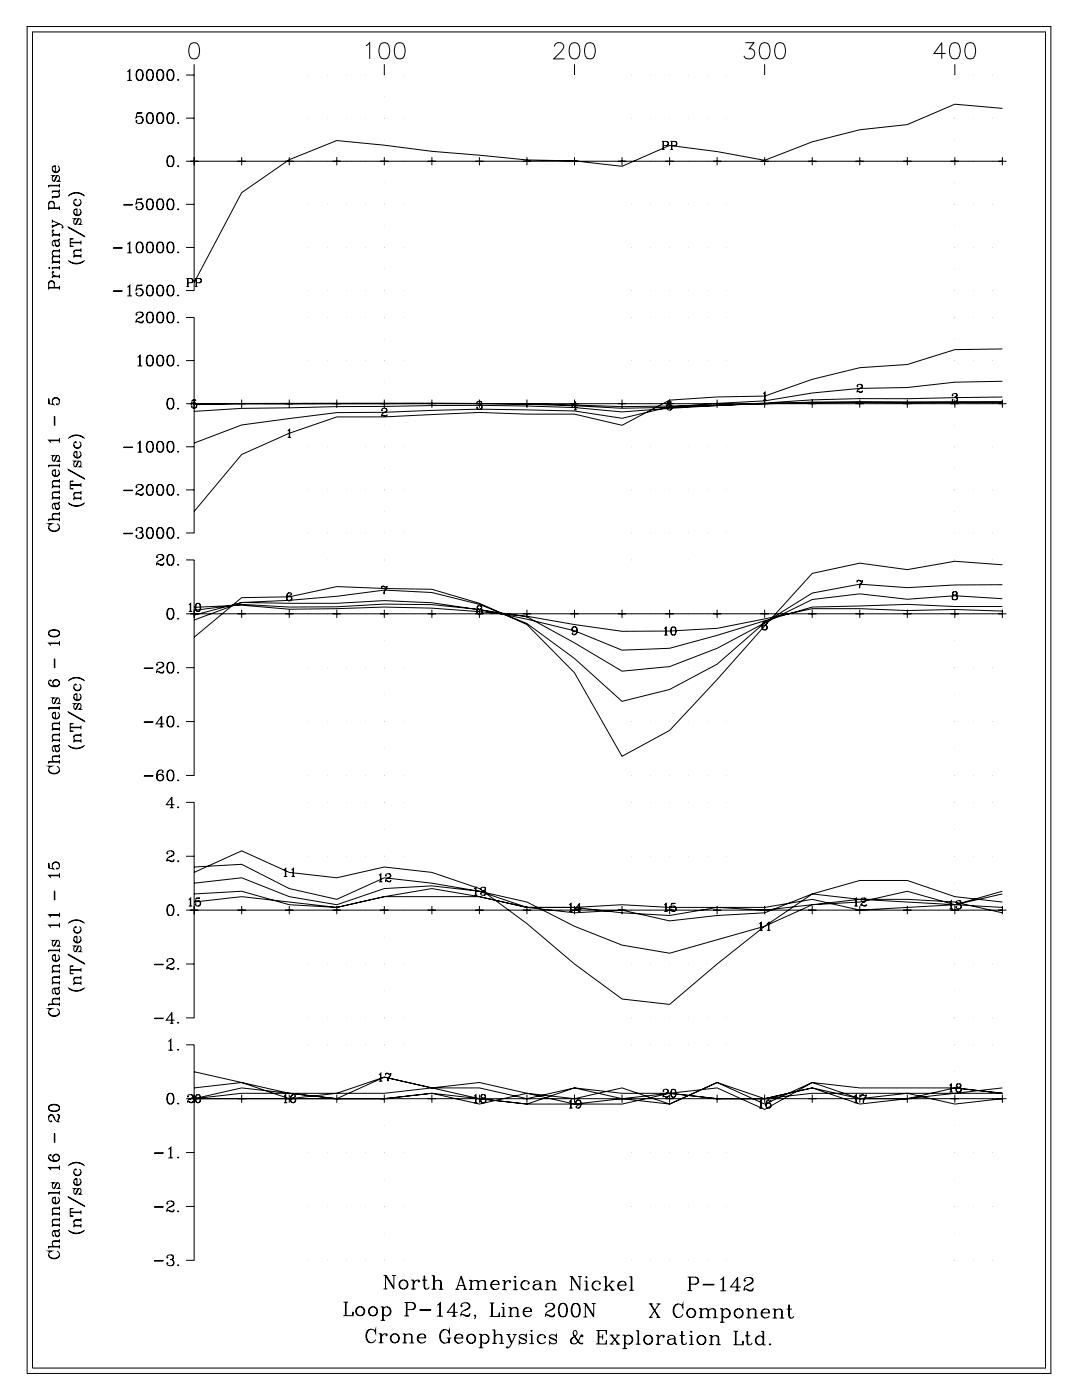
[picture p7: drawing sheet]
<svg xmlns="http://www.w3.org/2000/svg" width="215mm" height="279mm" viewBox="0 0 215 279" stroke-linecap="round" stroke-linejoin="round" font-family="sans-serif">
<g fill="none" stroke="#000" stroke-width=".2">
<path d="M5.4 5.3h204v268.5h-204zM6.5 6.4h201.9v266.3h-201.9zM25.4 14.3l.5-.4v2.1M25.4 16h.9M25.8 14v2M27.7 13.9a1.16 1.16 0 0 0-.5 1.7 .66 .66 0 0 0 .6 .4 .66 .66 0 0 0 .6-.4 1.71 1.71 0 0 0-.2-1.6 .58 .58 0 0 0-.9 .3 1.25 1.25 0 0 0 .4 1.7M27.9 13.9a1.38 1.38 0 0 1 0 2.1M29.8 13.9a.97 .97 0 0 0-.6 1.2l.1 .5a.67 .67 0 0 0 .6 .4 .67 .67 0 0 0 .6-.4 1.82 1.82 0 0 0-.2-1.6 .58 .58 0 0 0-.9 .3 1.26 1.26 0 0 0 .4 1.7M30 13.9a1.36 1.36 0 0 1 0 2.1M31.8 13.9a1.16 1.16 0 0 0-.5 1.7 .66 .66 0 0 0 .6 .4 .66 .66 0 0 0 .6-.4 1.71 1.71 0 0 0-.2-1.6 .58 .58 0 0 0-.9 .3 1.25 1.25 0 0 0 .4 1.7M32 13.9a1.38 1.38 0 0 1 0 2.1M33.9 13.9a.97 .97 0 0 0-.7 1.2l.1 .5a.67 .67 0 0 0 .7 .4 .67 .67 0 0 0 .6-.4 1.82 1.82 0 0 0-.2-1.6 .58 .58 0 0 0-.9 .3 1.26 1.26 0 0 0 .4 1.7"/>
<path d="M34.1 13.9a1.36 1.36 0 0 1 0 2.1M35.5 15.8l.1 .1-.1 .1zM37.1 15h1.6M38.1 8.7a1.05 1.05 0 0 1 1.5 .4 2.68 2.68 0 0 1-.3 2.5 1.06 1.06 0 0 1-1.5-.5 2.68 2.68 0 0 1 .3-2.4zM38.7 15v42.9h-1.6M38.7 12.8v2.2M61.4 15h.1M65.2 15h.1M69 15h.1M72.8 15h.1M72.9 9.1l.8-.6v3.2M76 8.7a1.05 1.05 0 0 1 1.5 .4 2.71 2.71 0 0 1-.3 2.5 1.05 1.05 0 0 1-1.5-.5 2.63 2.63 0 0 1 .3-2.4z"/>
<path d="M76.6 12.8v2.2M76.6 15h.1M76.6 19.3h.1M79.1 8.7a1.05 1.05 0 0 1 1.5 .4 2.68 2.68 0 0 1-.3 2.5 1.06 1.06 0 0 1-1.6-.5 2.69 2.69 0 0 1 .4-2.4zM80.4 15h.1M110.5 9.3a.83 .83 0 0 1 .6-.8h.6a.79 .79 0 0 1 .5 1.2l-1.8 2h2.1M113.9 8.7a1.05 1.05 0 0 1 1.5 .4 2.7 2.7 0 0 1-.3 2.5 1.06 1.06 0 0 1-1.5-.5 2.68 2.68 0 0 1 .3-2.4zM114.5 12.8v2.2M116.9 8.7a1.05 1.05 0 0 1 1.6 .4 2.63 2.63 0 0 1-.3 2.5 1.05 1.05 0 0 1-1.6-.5 2.71 2.71 0 0 1 .3-2.4zM125.9 15h.1M129.7 15h.1M133.5 15h.1"/>
<path d="M137.2 15h.1M141 15h.1M144.8 15h.1M148.6 8.5h1.6l-.9 1.2a1.04 1.04 0 0 1 1.1 1.2 1.04 1.04 0 0 1-1.4 .8l-.4-.1-.3-.5M151.8 8.7a1.05 1.05 0 0 1 1.5 .4 2.68 2.68 0 0 1-.3 2.5 1.05 1.05 0 0 1-1.5-.5 2.65 2.65 0 0 1 .3-2.4zM152.4 12.8v2.2M154.9 8.7a1.05 1.05 0 0 1 1.5 .4 2.69 2.69 0 0 1-.3 2.5 1.06 1.06 0 0 1-1.6-.5 2.68 2.68 0 0 1 .4-2.4zM188.5 10.7h-2.3l1.5-2.2v3.2M189.7 8.7a1.04 1.04 0 0 1 1.5 .4 2.63 2.63 0 0 1-.3 2.5 1.05 1.05 0 0 1-1.5-.5 2.68 2.68 0 0 1 .3-2.4zM190.3 15h.1M190.3 19.3h.1M190.3 12.8v2.2"/>
<path d="M192.8 8.7a1.05 1.05 0 0 1 1.5 .4 2.74 2.74 0 0 1-.3 2.5 1.06 1.06 0 0 1-1.6-.5 2.65 2.65 0 0 1 .4-2.4zM194.1 15h.1M197.9 15h.1M9.7 37h2.1M10.4 33.8a.75 .75 0 0 0 .7 .5 .75 .75 0 0 0 .7-.5M11 33.2l-.5 .1M11.4 35l-.5 1h-.4a.7 .7 0 0 1 .1-.9l.2-.1h-.4l.2 .1M11.5 38.2a.66 .66 0 0 1 0 1.1h-1.1M11.5 33.1a.72 .72 0 0 1 .2 1 .72 .72 0 0 1-1.1 0 .72 .72 0 0 1 .2-1h.2v1.2M11.6 36l.2 .1h-.4l.4-.4v-.4l-.2-.3h-.3l-.6 1.1M11.8 38.9l-.3 .3h-1.1v.4M11.8 36.6v.8"/>
<path d="M11.8 37.8v.4h-1.4M11.8 38.1h-1.4v.4M11.8 36.9h-2.1v.5M13.6 39.1a2.2 2.2 0 0 1 3.3 0M13.8 38.9l.4-.2a2.57 2.57 0 0 1 2.5 .2M15.8 39.7a.72 .72 0 0 1 .2 1.1 .72 .72 0 0 1-1.1 0 .72 .72 0 0 1 .2-1.1v.2l-.1-.1M27.3 39.8l1-.1h-1l-.2 1a.77 .77 0 0 1 1.2-.3 .77 .77 0 0 1 0 1.2 .77 .77 0 0 1-1.2-.2l.1-.2v.2M27.3 22.6l1-.1h-1l-.2 1a.77 .77 0 0 1 1.2-.2 .77 .77 0 0 1 0 1.2 .77 .77 0 0 1-1.2-.3l.1-.2v.2M27.9 23.2a.75 .75 0 0 1 .5 .7 .75 .75 0 0 1-.5 .7M29.8 39.7a.97 .97 0 0 0-.6 1.2l.1 .5a.67 .67 0 0 0 .6 .4 .67 .67 0 0 0 .6-.4 1.83 1.83 0 0 0-.2-1.6 .58 .58 0 0 0-.9 .3 1.26 1.26 0 0 0 .4 1.7M29.8 22.5a.97 .97 0 0 0-.6 1.2l.1 .5a.67 .67 0 0 0 .6 .4 .67 .67 0 0 0 .6-.4 1.82 1.82 0 0 0-.2-1.6 .58 .58 0 0 0-.9 .3 1.26 1.26 0 0 0 .4 1.7M30 39.7a1.36 1.36 0 0 1 0 2.1"/>
<path d="M30 22.5a1.36 1.36 0 0 1 0 2.1M31.8 39.7a1.16 1.16 0 0 0-.5 1.7 .66 .66 0 0 0 .6 .4 .66 .66 0 0 0 .6-.4 1.72 1.72 0 0 0-.2-1.6 .58 .58 0 0 0-.9 .3 1.25 1.25 0 0 0 .4 1.7M31.8 22.5a1.15 1.15 0 0 0-.5 1.7 .66 .66 0 0 0 .6 .4 .66 .66 0 0 0 .6-.4 1.71 1.71 0 0 0-.2-1.6 .58 .58 0 0 0-.9 .3 1.25 1.25 0 0 0 .4 1.7M32 39.7a1.38 1.38 0 0 1 0 2.1M32 22.5a1.38 1.38 0 0 1 0 2.1M33.9 39.7a.97 .97 0 0 0-.7 1.2l.1 .5a.67 .67 0 0 0 .7 .4 .67 .67 0 0 0 .6-.4 1.83 1.83 0 0 0-.2-1.6 .58 .58 0 0 0-.9 .3 1.26 1.26 0 0 0 .4 1.7M33.9 31.1a.97 .97 0 0 0-.7 1.2l.1 .5a.67 .67 0 0 0 .7 .4 .67 .67 0 0 0 .6-.4 1.82 1.82 0 0 0-.2-1.6 .58 .58 0 0 0-.9 .3 1.26 1.26 0 0 0 .4 1.7M33.9 22.5a.97 .97 0 0 0-.7 1.2l.1 .5a.67 .67 0 0 0 .7 .4 .67 .67 0 0 0 .6-.4 1.82 1.82 0 0 0-.2-1.6 .58 .58 0 0 0-.9 .3 1.26 1.26 0 0 0 .4 1.7M34.1 39.7a1.36 1.36 0 0 1 0 2.1M34.1 31.1a1.35 1.35 0 0 1 0 2.1M34.1 22.5a1.35 1.35 0 0 1 0 2.1M35.5 33l.1 .1-.1 .1z"/>
<path d="M35.5 24.4l.1 .1-.1 .1zM37.1 32.1h2.4M37.1 23.5h1.6M38.7 32.1h161.1M38.7 31.3v1.7M47.3 32.1h1.7M48.2 31.3v1.7M56.8 32.1h1.7M57.6 31.3v1.7M61.4 32.1h.1M61.4 23.5h.1M65.2 32.1h.1"/>
<path d="M65.2 23.5h.1M66.3 32.1h1.6M67.1 31.3v1.7M69 32.1h.1M69 23.5h.1M72.8 32.1h.1M72.8 23.5h.1M75.8 32.1h1.6M76.6 31.3v1.7M76.6 32.1h.1M76.6 23.5h.1M76.6 36.4h.1"/>
<path d="M76.6 27.8h.1M80.4 32.1h.1M80.4 23.5h.1M85.3 32.1h1.6M86.1 31.3v1.7M94.7 32.1h1.7M95.5 31.3v1.7M104.2 32.1h1.6M105 31.3v1.7M113.7 32.1h1.6M114.5 31.3v1.7M123.2 32.1h1.6"/>
<path d="M124 31.3v1.7M125.9 32.1h.1M125.9 23.5h.1M129.7 32.1h.1M129.7 23.5h.1M131.9 28.2h.9a.42 .42 0 0 1 .4 .4 .42 .42 0 0 1-.4 .4h-.6M131.9 29.8h.6M132.1 28.2v1.6M132.2 28.2v1.6M132.6 32.1h1.7M132.8 28.2l.3 .3v.4l-.3 .1M133.5 32.1h.1"/>
<path d="M133.5 23.5h.1M133.5 31.3v1.7M133.6 28.2h.9a.42 .42 0 0 1 .4 .4 .42 .42 0 0 1-.4 .4h-.6M133.6 29.8h.5M133.8 28.2v1.6M133.9 28.2v1.6M134.5 28.2l.3 .3v.4l-.3 .1M137.2 32.1h.1M137.2 23.5h.1M141 32.1h.1M141 23.5h.1M142.1 32.1h1.6"/>
<path d="M142.9 31.3v1.7M144.8 32.1h.1M144.8 23.5h.1M151.6 32.1h1.6M152.4 31.3v1.7M161.1 32.1h1.6M161.9 31.3v1.7M170.5 32.1h1.7M171.3 31.3v1.7M180 32.1h1.6M180.8 31.3v1.7M189.5 32.1h1.6"/>
<path d="M190.3 32.1h.1M190.3 23.5h.1M190.3 36.4h.1M190.3 27.8h.1M190.3 31.3v1.7M194.1 32.1h.1M194.1 23.5h.1M197.9 32.1h.1M197.9 23.5h.1M199 32.1h1.6M199.8 21.6l-9.5-.8-9.5 4-9.5 1.1-9.4 2.4-9.5 3.7-9.5-1.8-9.4-1.2-9.5 4.1-9.5-1-9.5-.2-18.9-1.7-9.5-1.3-9.5-.9-9.5 3.8-9.4 6.6-9.5 17.9M199.8 31.3v1.7"/>
<path d="M9.7 56.5a.58 .58 0 0 1 .6-.4 .58 .58 0 0 1 .5 .4M9.7 40.6a.58 .58 0 0 1 .6-.4 .58 .58 0 0 1 .5 .4M9.7 57.4h2.1M9.7 57.3h2.1M9.7 41.5h2.1M9.7 41.4h2.1M9.8 53.3v.2l-.1-.1zM10.4 44l1.4 .6a.84 .84 0 0 1 .8 .7l-.1 .1v-.2M10.4 55.1h1.4M10.4 43.8v.6M10.4 44.8v.6M10.4 53.4h1.4"/>
<path d="M10.4 52.3h1.4M10.4 46.9h1.4M10.5 54.2l.1 .1 .1-.1-.2-.1a.59 .59 0 0 0 0 .6 .59 .59 0 0 0 .5 .3M10.5 45.9h.2l-.2-.1a.59 .59 0 0 0 .5 1M10.8 57.3v-.8a.56 .56 0 0 0-.5-.6 .56 .56 0 0 0-.6 .6v1.2M10.8 48l.3 1 .4 .1a.65 .65 0 0 0 0-1.1M10.8 41.4v-.8a.56 .56 0 0 0-.5-.5 .56 .56 0 0 0-.6 .5v1.3M11 48.7a.42 .42 0 0 0 .4 .3 .42 .42 0 0 0 .4-.3M11.6 44.6l-1.2 .5M11.8 51.1h-1.1a.66 .66 0 0 0 0 1.1M11.8 51.2h-1.1l-.3 .3M11.8 49.9h-1.1a.66 .66 0 0 0 0 1.2"/>
<path d="M11.8 50h-1.1l-.3 .3M11.8 47.7l-.3 .2-.9 .1a.7 .7 0 0 0-.1 .9l.2 .1-.1-.1M11.8 47.6l-.1 .3-.2 .1h-.9M11.8 41.1v.8M11.8 46.5v.7M11.8 49.6v.7M11.8 50.7v.8M11.8 51.9v.7M11.8 53v.7M11.8 54.7v.8M11.8 57v.7M11.8 55h-1.4v.5"/>
<path d="M11.8 46.8h-1.4v.4M11.8 52.2h-1.4v.4M11.8 53.3h-1.4v.4M11.8 44.6l-1.4 .6M13.6 51.9a2.2 2.2 0 0 0 3.3 0M13.6 45.2l3.3 2zM13.8 52.1l.4 .2a2.67 2.67 0 0 0 2.5-.2M14 47.7l.6-.1h-.6v1.5h.6l-.6-.1M14 48.4h2.1M14 48.3h2.1M14.7 42.4a.75 .75 0 0 0 .7 .5 .75 .75 0 0 0 .7-.5M14.7 40.4a.75 .75 0 0 0 .7 .5 .75 .75 0 0 0 .7-.5"/>
<path d="M14.7 51.1h1.4M15.3 41.8l-.5 .1M15.7 43.6l-.5 1h-.4a.7 .7 0 0 1 .1-.9l.2-.1h-.4l.2 .1M15.8 41.7a.72 .72 0 0 1 .2 1 .72 .72 0 0 1-1.1 0 .72 .72 0 0 1 .2-1h.2v1.2M15.9 44.6l.2 .1h-.4l.4-.4v-.4l-.2-.3h-.3l-.6 1.1M16.1 49.8h-1.1a.65 .65 0 0 0 0 1.2M16.1 49.9h-1.1l-.3 .3M16.1 51h-1.4v.4M16.1 48v.7M16.1 49.5v.7M16.1 50.7v.7M22.6 58l1.7 .1z"/>
<path d="M22.6 49.4l1.7 .1zM24.7 40.8l1.7 .1zM25.4 57.2l.5-.4v2.2M25.4 48.7l.5-.5v2.2M25.4 59h.9M25.4 50.4h.9M25.8 48.4v2M25.8 56.9v2.1M27.3 56.9l1-.1h-1l-.2 1.1a.77 .77 0 0 1 1.2-.3 .77 .77 0 0 1 0 1.2 .77 .77 0 0 1-1.2-.2l.1-.2v.2M27.7 48.2a1.16 1.16 0 0 0-.5 1.8 .66 .66 0 0 0 .6 .4 .66 .66 0 0 0 .6-.4 1.71 1.71 0 0 0-.2-1.6 .58 .58 0 0 0-.9 .3 1.25 1.25 0 0 0 .4 1.7M27.9 57.6a.75 .75 0 0 1 .5 .7 .75 .75 0 0 1-.5 .7M27.9 48.2a1.38 1.38 0 0 1 0 2.2"/>
<path d="M27.9 40.4a.75 .75 0 0 1 .5 .7 .75 .75 0 0 1-.5 .7M29.8 56.8a.97 .97 0 0 0-.6 1.3l.1 .5a.67 .67 0 0 0 .6 .4 .67 .67 0 0 0 .6-.4 1.82 1.82 0 0 0-.2-1.7 .58 .58 0 0 0-.9 .3 1.26 1.26 0 0 0 .4 1.8M29.8 48.2a.97 .97 0 0 0-.6 1.3l.1 .5a.67 .67 0 0 0 .6 .4 .67 .67 0 0 0 .6-.4 1.82 1.82 0 0 0-.2-1.6 .58 .58 0 0 0-.9 .3 1.26 1.26 0 0 0 .4 1.7M30 56.8a1.36 1.36 0 0 1 0 2.2M30 48.2a1.36 1.36 0 0 1 0 2.2M31.8 56.8a1.16 1.16 0 0 0-.5 1.8 .66 .66 0 0 0 .6 .4 .66 .66 0 0 0 .6-.4 1.71 1.71 0 0 0-.2-1.7 .58 .58 0 0 0-.9 .3 1.25 1.25 0 0 0 .4 1.8M31.8 48.2a1.16 1.16 0 0 0-.5 1.8 .66 .66 0 0 0 .6 .4 .66 .66 0 0 0 .6-.4 1.71 1.71 0 0 0-.2-1.6 .58 .58 0 0 0-.9 .3 1.25 1.25 0 0 0 .4 1.7M32 56.8a1.38 1.38 0 0 1 0 2.2M32 48.2a1.38 1.38 0 0 1 0 2.2M33.9 56.8a.97 .97 0 0 0-.7 1.3l.1 .5a.67 .67 0 0 0 .7 .4 .67 .67 0 0 0 .6-.4 1.82 1.82 0 0 0-.2-1.7 .58 .58 0 0 0-.9 .3 1.26 1.26 0 0 0 .4 1.8M33.9 48.2a.97 .97 0 0 0-.7 1.3l.1 .5a.67 .67 0 0 0 .7 .4 .67 .67 0 0 0 .6-.4 1.82 1.82 0 0 0-.2-1.6 .58 .58 0 0 0-.9 .3 1.26 1.26 0 0 0 .4 1.7M34.1 56.8a1.36 1.36 0 0 1 0 2.2"/>
<path d="M34.1 48.2a1.36 1.36 0 0 1 0 2.2M35.4 50.3h.2l-.1 .1zM35.5 58.8l.1 .1-.1 .1zM35.5 41.6l.1 .1-.1 .1zM37.1 49.3h1.6M37.1 40.7h1.6M37.2 55.5h.9a.42 .42 0 0 1 .4 .4 .42 .42 0 0 1-.4 .5h-.6M37.2 57.1h.5M37.4 55.5v1.6M37.5 55.5v1.6M38.1 55.5l.3 .3-.1 .4-.2 .2M38.8 55.5h1a.42 .42 0 0 1 .4 .4 .42 .42 0 0 1-.4 .5h-.6"/>
<path d="M38.8 57.1h.6M39.1 55.5v1.6M39.2 55.5v1.6M39.8 55.5l.3 .3-.1 .4-.2 .2M61.4 57.9h.1M61.4 49.3h.1M61.4 40.7h.1M65.2 57.9h.1M65.2 49.3h.1M65.2 40.7h.1M69 57.9h.1M69 49.3h.1"/>
<path d="M69 40.7h.1M72.8 57.9h.1M72.8 49.3h.1M72.8 40.7h.1M76.6 57.9h.1M76.6 49.3h.1M76.6 40.7h.1M76.6 53.6h.1M76.6 45h.1M80.4 57.9h.1M80.4 49.3h.1M80.4 40.7h.1"/>
<path d="M125.9 57.9h.1M125.9 49.3h.1M125.9 40.7h.1M129.7 57.9h.1M129.7 49.3h.1M129.7 40.7h.1M133.5 57.9h.1M133.5 49.3h.1M133.5 40.7h.1M137.2 57.9h.1M137.2 49.3h.1M137.2 40.7h.1"/>
<path d="M141 57.9h.1M141 49.3h.1M141 40.7h.1M144.8 57.9h.1M144.8 49.3h.1M144.8 40.7h.1M190.3 57.9h.1M190.3 49.3h.1M190.3 40.7h.1M190.3 53.6h.1M190.3 45h.1M194.1 57.9h.1"/>
<path d="M194.1 49.3h.1M194.1 40.7h.1M197.9 57.9h.1M197.9 49.3h.1M197.9 40.7h.1M10.4 79.9a.75 .75 0 0 1 .7-.6 .75 .75 0 0 1 .7 .6M27.2 62.6v.2l-.1-.1a.74 .74 0 0 1 .8-.5 .74 .74 0 0 1 .6 .6l-.4 .4a1.06 1.06 0 0 0-1 1.2M27.4 71.2l.5-.4v2.1M27.4 72.9h.9M27.8 70.9v2M28 62.2l.2 .1a.49 .49 0 0 1 .1 .7l-.7 .4M28.5 64l-.3 .2-.8-.2-.3 .1"/>
<path d="M28.5 63.8l-.2 .6h-.4l-.5-.4M29.8 70.8a.97 .97 0 0 0-.6 1.2l.1 .5a.67 .67 0 0 0 .6 .5 .67 .67 0 0 0 .6-.5 1.82 1.82 0 0 0-.2-1.6 .58 .58 0 0 0-.9 .3 1.26 1.26 0 0 0 .4 1.7M29.8 62.2a.97 .97 0 0 0-.6 1.2l.1 .5a.67 .67 0 0 0 .6 .5 .67 .67 0 0 0 .6-.5 1.82 1.82 0 0 0-.2-1.6 .58 .58 0 0 0-.9 .3 1.26 1.26 0 0 0 .4 1.8M30 70.8a1.36 1.36 0 0 1 0 2.1M30 62.2a1.36 1.36 0 0 1 0 2.2M31.8 70.8a1.16 1.16 0 0 0-.5 1.7 .66 .66 0 0 0 .6 .5 .66 .66 0 0 0 .6-.5 1.71 1.71 0 0 0-.2-1.6 .58 .58 0 0 0-.9 .3 1.25 1.25 0 0 0 .4 1.7M31.8 62.2a1.16 1.16 0 0 0-.5 1.7 .66 .66 0 0 0 .6 .5 .66 .66 0 0 0 .6-.5 1.71 1.71 0 0 0-.2-1.6 .58 .58 0 0 0-.9 .3 1.25 1.25 0 0 0 .4 1.8M32 70.8a1.38 1.38 0 0 1 0 2.1M32 62.2a1.38 1.38 0 0 1 0 2.2M33.9 79.4a.97 .97 0 0 0-.7 1.2l.1 .5a.67 .67 0 0 0 .7 .4 .67 .67 0 0 0 .6-.4 1.82 1.82 0 0 0-.2-1.6 .58 .58 0 0 0-.9 .3 1.26 1.26 0 0 0 .4 1.7M33.9 70.8a.97 .97 0 0 0-.7 1.2l.1 .5a.67 .67 0 0 0 .7 .5 .67 .67 0 0 0 .6-.5 1.82 1.82 0 0 0-.2-1.6 .58 .58 0 0 0-.9 .3 1.26 1.26 0 0 0 .4 1.7M33.9 62.2a.97 .97 0 0 0-.7 1.2l.1 .5a.67 .67 0 0 0 .7 .5 .67 .67 0 0 0 .6-.5 1.82 1.82 0 0 0-.2-1.6 .58 .58 0 0 0-.9 .3 1.26 1.26 0 0 0 .4 1.8"/>
<path d="M34.1 79.4a1.35 1.35 0 0 1 0 2.1M34.1 70.8a1.36 1.36 0 0 1 0 2.1M34.1 62.2a1.36 1.36 0 0 1 0 2.2M35.5 72.7l.1 .1-.1 .1zM35.5 64.1l.1 .1-.1 .2zM37.1 63.3h1.6v42.9h-1.6M37.1 71.9h1.6M38.3 79.8l.8-.1h-.8l-.1 .8a.58 .58 0 0 1 .8-.2 .58 .58 0 0 1 0 .9 .58 .58 0 0 1-.8-.2v-.1v.1M38.7 79.6v1.7M48.2 79.6v1.7M57.6 79.6v1.7M61.4 71.9h.1"/>
<path d="M61.4 63.3h.1M65.2 71.9h.1M65.2 63.3h.1M67.1 79.6v1.7M69 71.9h.1M69 63.3h.1M72.8 71.9h.1M72.8 63.3h.1M76.6 79.6v1.7M76.6 71.9h.1M76.6 63.3h.1M76.6 76.2h.1"/>
<path d="M76.6 67.6h.1M80.4 71.9h.1M80.4 63.3h.1M86.1 79.6v1.7M95.5 79.6v1.7M95.7 80l.2 .2v.4l-.2 .1 .2 .1a.45 .45 0 0 1 .2 .4 .45 .45 0 0 1-.4 .4l-.5-.1-.2-.2 .1-.2v.2M105 79.6v1.7M114.5 79.6v1.7M124 79.6v1.7M125.9 71.9h.1M125.9 63.3h.1M129.7 71.9h.1"/>
<path d="M129.7 63.3h.1M133.5 71.9h.1M133.5 63.3h.1M133.5 79.6v1.7M137.2 71.9h.1M137.2 63.3h.1M141 71.9h.1M141 63.3h.1M142.9 79.6v1.7M144.8 71.9h.1M144.8 63.3h.1M152.1 78.5l.4-.4v1.7"/>
<path d="M152.1 79.8h.7M152.4 78.2v3.1M161.9 79.6v1.7M170.9 76.9v.2l-.1-.1a.55 .55 0 0 1 .6-.4 .55 .55 0 0 1 .5 .5l-.3 .3a.77 .77 0 0 0-.8 .8M171.3 79.6v1.7M171.5 76.6l.3 .3a.61 .61 0 0 1-.6 .6M171.9 78l-.2 .1h-.9M171.9 77.8l-.2 .4-.7-.2M180.8 79.6v1.7M189.8 78.8v.1v-.1l.1-.3a.62 .62 0 0 1 .9 .2l-.1 .4h-.5M190.3 71.9h.1M190.3 63.3h.1"/>
<path d="M190.3 76.2h.1M190.3 67.6h.1M190.3 79.6v1.7M190.5 78.5h.1a.39 .39 0 0 1-.1 .6l.1 .1a.45 .45 0 0 1 .3 .5 .45 .45 0 0 1-.4 .4l-.6-.1-.1-.2v-.2v.2M190.7 79.3l.1 .5-.3 .3M194.1 71.9h.1M194.1 63.3h.1M197.9 71.9h.1M197.9 63.3h.1M199.8 69.6l-9.5 .1-9.5 3-9.5 .6-9.4 2.3-9.5 3.3-9.5 .2-9.4 .7-9.5 5-9.5-2.3h-9.5l-9.5-.3-18.9 .9h-9.5l-9.5 3.3-9.4 4.2-9.5 11.3M199.8 76l-9.5 .2-9.5 1-9.5 .2-9.4 .9-9.5 1.6-9.5 .5-9.4 .7-9.5 2.3-9.5-1.5a365.2 365.2 0 0 0-37.9 .3h-9.5l-18.9 2.5-9.5 3.6M199.8 79.1l-19 .4h-9.5l-9.4 .2-28.4 1.7-9.5 .7-9.5-.9a547.7 547.7 0 0 0-37.9-.2l-28.4 .4-9.5 .6"/>
<path d="M199.8 79.6v1.7M9.7 92.8h2.1M9.8 80.5l-.1-1.1v1.1l1 .2a.77 .77 0 0 1-.2-1.2 .77 .77 0 0 1 1.2 0 .77 .77 0 0 1-.3 1.2l-.2-.1 .1-.1 .1 .1M9.8 87.8h2M10.4 94.4a.75 .75 0 0 0 .7 .5 .75 .75 0 0 0 .7-.5M10.4 99.3h1.4M10.4 97h1.4M10.8 83l.1 1.8zM11 93.8l-.5 .1M11.4 90.8l-.5 1-.3 .1a.7 .7 0 0 1-.1-.9l.3-.2h-.4l.2 .1M11.5 93.7a.72 .72 0 0 1 .2 1 .72 .72 0 0 1-1.1 0 .72 .72 0 0 1 .2-1h.2v1.2M11.6 91.8l.2 .1h-.4l.4-.4v-.4l-.2-.3h-.3l-.6 1.1"/>
<path d="M11.8 100l-.1 .3-.2 .1h-.9M11.8 98.1h-1.1a.66 .66 0 0 0 0 1.1M11.8 98.2h-1.1l-.3 .3M11.8 95.8h-1.1a.65 .65 0 0 0 0 1.1M11.8 95.9h-1.1l-.3 .3M11.8 87.7h-2.1l.4 .5M11.8 87.3v.9M11.8 92.4v.7M11.8 95.5v.7M11.8 96.6v.7M11.8 97.8v.7M11.8 98.9v.7"/>
<path d="M11.8 96.9h-1.4v.4M11.8 99.2h-1.4v.4M11.8 92.7h-2.1v.4M13.6 93.6l3.3 1.9zM13.6 87.4a2.2 2.2 0 0 1 3.3 0M13.8 87.2l.4-.2a2.56 2.56 0 0 1 2.5 .2M14 96l.6-.1h-.6v1.5h.6l-.6-.1M14 96.7h2.1M14 96.6h2.1M14.7 90.7a.75 .75 0 0 0 .7 .5 .75 .75 0 0 0 .7-.5M14.7 88.7a.75 .75 0 0 0 .7 .6 .75 .75 0 0 0 .7-.6M14.7 99.4h1.4"/>
<path d="M15.3 90.1l-.5 .1M15.7 91.9l-.5 1h-.4a.7 .7 0 0 1 .1-.9l.2-.1h-.4l.2 .1M15.8 90a.72 .72 0 0 1 .2 1.1 .72 .72 0 0 1-1.1 0 .72 .72 0 0 1 .2-1.1h.2v1.2M15.8 88a.72 .72 0 0 1 .2 1.1 .72 .72 0 0 1-1.1 0 .72 .72 0 0 1 .2-1.1v.2l-.1-.1M15.9 92.9l.2 .1h-.4l.4-.4v-.4l-.2-.3h-.3l-.6 1.1M16.1 98.2h-1.1a.65 .65 0 0 0 0 1.1M16.1 98.3h-1.1l-.3 .3M16.1 99.3h-1.4v.4M16.1 96.3v.7M16.1 97.8v.8M16.1 99v.7M24.7 97.7l1.7 .1z"/>
<path d="M24.7 89.1l1.7 .1zM27.2 97l.1 .1h-.2a.74 .74 0 0 1 .8-.6 .74 .74 0 0 1 .6 .7l-.4 .4a1.06 1.06 0 0 0-1 1.1M27.4 88.4l.5-.4v2.1M27.4 90.1h.9M27.8 88.1v2M28 96.6l.2 .1a.48 .48 0 0 1 .1 .7l-.7 .4M28.5 98.4l-.3 .2-.8-.2-.3 .1M28.5 98.2l-.2 .5h-.4l-.5-.3M29.8 96.6a.97 .97 0 0 0-.6 1.2l.1 .5a.67 .67 0 0 0 .6 .4 .67 .67 0 0 0 .6-.4 1.82 1.82 0 0 0-.2-1.6 .58 .58 0 0 0-.9 .3 1.26 1.26 0 0 0 .4 1.7M29.8 88a.97 .97 0 0 0-.6 1.2l.1 .5a.67 .67 0 0 0 .6 .4 .67 .67 0 0 0 .6-.4 1.83 1.83 0 0 0-.2-1.6 .58 .58 0 0 0-.9 .3 1.27 1.27 0 0 0 .4 1.7M30 96.6a1.36 1.36 0 0 1 0 2.1M30 88a1.36 1.36 0 0 1 0 2.1"/>
<path d="M31.8 96.6a1.16 1.16 0 0 0-.5 1.7 .66 .66 0 0 0 .6 .4 .66 .66 0 0 0 .6-.4 1.71 1.71 0 0 0-.2-1.6 .58 .58 0 0 0-.9 .3 1.25 1.25 0 0 0 .4 1.7M31.8 88a1.15 1.15 0 0 0-.5 1.7 .66 .66 0 0 0 .6 .4 .66 .66 0 0 0 .6-.4 1.72 1.72 0 0 0-.2-1.6 .58 .58 0 0 0-.9 .3 1.26 1.26 0 0 0 .4 1.7M32 96.6a1.38 1.38 0 0 1 0 2.1M32 88a1.38 1.38 0 0 1 0 2.1M33.9 96.6a.97 .97 0 0 0-.7 1.2l.1 .5a.67 .67 0 0 0 .7 .4 .67 .67 0 0 0 .6-.4 1.82 1.82 0 0 0-.2-1.6 .58 .58 0 0 0-.9 .3 1.26 1.26 0 0 0 .4 1.7M33.9 88a.97 .97 0 0 0-.7 1.2l.1 .5a.67 .67 0 0 0 .7 .4 .67 .67 0 0 0 .6-.4 1.83 1.83 0 0 0-.2-1.6 .58 .58 0 0 0-.9 .3 1.27 1.27 0 0 0 .4 1.7M34.1 96.6a1.36 1.36 0 0 1 0 2.1M34.1 88a1.36 1.36 0 0 1 0 2.1M35.4 98.6h.2l-.1 .1zM35.4 90h.2l-.1 .1zM35.5 81.3l.1 .1-.1 .1zM37.1 80.5h2.4"/>
<path d="M37.1 97.6h1.6M37.1 89.1h1.6M38.7 80.5h161.1M38.8 80.3l.1 .1a.56 .56 0 0 1 .3 .5 .56 .56 0 0 1-.4 .5M47.3 80.5h1.7M56.8 80.5h1.7M57.3 85.9l.4-.3v1.6M57.3 87.2h.7M57.6 85.6v1.6M61.4 97.6h.1M61.4 89.1h.1M61.4 80.5h.1"/>
<path d="M65.2 97.6h.1M65.2 89.1h.1M65.2 80.5h.1M66.3 80.5h1.6M69 97.6h.1M69 89.1h.1M69 80.5h.1M72.8 97.6h.1M72.8 89.1h.1M72.8 80.5h.1M75.8 80.5h1.6M76.1 81.7v.1a.55 .55 0 0 1 .5-.4 .55 .55 0 0 1 .5 .4l-.3 .3a.79 .79 0 0 0-.7 .9"/>
<path d="M76.6 97.6h.1M76.6 89.1h.1M76.6 80.5h.1M76.6 93.3h.1M76.6 84.8h.1M76.8 81.4l.2 .1 .1 .3-.7 .5M77.1 82.8l-.2 .1-.8-.1M77.1 82.6l-.1 .4-.7-.2M80.4 97.6h.1M80.4 89.1h.1M80.4 80.5h.1M85.3 80.5h1.6"/>
<path d="M94.7 80.5h1.7M95.1 80.3v.2l-.1-.1a.51 .51 0 0 1 .5-.4 .51 .51 0 0 1 .5 .5l-.1 .1-.4 .1M95.9 80.8l.1 .5-.3 .3M104.2 80.5h1.6M113.7 80.5h1.6M114.4 81.7h.6M114.6 80.2v1.5M115.1 81.2h-1.2l.8-1.1v1.6M123.2 80.5h1.6M125.9 97.6h.1M125.9 89.1h.1M125.9 80.5h.1"/>
<path d="M129.7 97.6h.1M129.7 89.1h.1M129.7 80.5h.1M132.6 80.5h1.7M133.1 80.2l.7-.1h-.7l-.2 .8a.58 .58 0 0 1 .9-.2 .58 .58 0 0 1 0 .9 .58 .58 0 0 1-.9-.2l.1-.1v.1M133.5 97.6h.1M133.5 89.1h.1M133.5 80.5h.1M133.5 80.7l.4 .4-.1 .4-.3 .2M137.2 97.6h.1M137.2 89.1h.1M137.2 80.5h.1"/>
<path d="M141 97.6h.1M141 89.1h.1M141 80.5h.1M142.1 80.5h1.6M144.8 97.6h.1M144.8 89.1h.1M144.8 80.5h.1M151.6 80.5h1.6M161.1 80.5h1.6M170.5 80.5h1.7M180 80.5h1.6M189.5 80.5h1.6"/>
<path d="M190.3 97.6h.1M190.3 89.1h.1M190.3 80.5h.1M190.3 93.3h.1M190.3 84.8h.1M194.1 97.6h.1M194.1 89.1h.1M194.1 80.5h.1M197.9 97.6h.1M197.9 89.1h.1M197.9 80.5h.1M199 80.5h1.6"/>
<path d="M199.8 80l-9.5 .1a845 845 0 0 0-47.4 .7l-18.9 .6a629.8 629.8 0 0 0-47.4-.9h-28.4l-9.5 .1M199.8 80.2l-19 .1a760.2 760.2 0 0 0-37.9 .5l-18.9 .3a1531.8 1531.8 0 0 0-66.4-.7l-18.9 .1M9.7 105.2a1.22 1.22 0 0 0 2.1 0M9.7 103.6h2.1M10.8 100.4l.3 1 .4 .1a.64 .64 0 0 0 0-1.1M11 101.1a.42 .42 0 0 0 .4 .3 .42 .42 0 0 0 .4-.3M11.3 104.4a.79 .79 0 0 1 .5 .9 .79 .79 0 0 1-.8 .6 .94 .94 0 0 1-1-.2 .94 .94 0 0 1-.2-1l.2-.2-.3-.1h.6l-.3 .1M11.8 102.3h-1.1a.66 .66 0 0 0 0 1.2M11.8 102.5h-1.1l-.3 .3M11.8 100.1l-.3 .2-.9 .1a.7 .7 0 0 0-.1 .9l.2 .1-.1-.1M11.8 102v.8M11.8 103.2v.7"/>
<path d="M11.8 103.5h-2.1v.4M13.6 100.2a2.2 2.2 0 0 0 3.3 0M13.8 100.4l.4 .2a2.67 2.67 0 0 0 2.5-.2M24.7 106.3l1.7 .1zM27.2 105.6v.2l-.1-.1 .1-.3a.83 .83 0 0 1 1.2 .1l-.1 .5-.6 .1M28 105.2l.3 .3v.3l-.3 .3a.62 .62 0 0 1 .6 .6 .62 .62 0 0 1-.6 .6l-.7-.1-.2-.3 .1-.2v.2M28.3 106.3a.66 .66 0 0 1-.3 1M29.8 105.2a.97 .97 0 0 0-.6 1.2l.1 .5a.67 .67 0 0 0 .6 .4 .67 .67 0 0 0 .6-.4 1.82 1.82 0 0 0-.2-1.6 .58 .58 0 0 0-.9 .3 1.26 1.26 0 0 0 .4 1.7M30 105.2a1.36 1.36 0 0 1 0 2.1M31.3 110.9v.2l-.1-.1a.74 .74 0 0 1 .8-.5 .74 .74 0 0 1 .6 .6l-.4 .4a1.07 1.07 0 0 0-1 1.2M31.8 105.2a1.16 1.16 0 0 0-.5 1.7 .66 .66 0 0 0 .6 .4 .66 .66 0 0 0 .6-.4 1.71 1.71 0 0 0-.2-1.6 .58 .58 0 0 0-.9 .3 1.25 1.25 0 0 0 .4 1.7M32 105.2a1.38 1.38 0 0 1 0 2.1"/>
<path d="M32.1 110.5l.2 .1a.49 .49 0 0 1 .1 .7l-.7 .5M32.6 112.4l-.3 .2-.8-.2-.3 .1M32.6 112.2l-.2 .5h-.4l-.5-.3M33.9 105.2a.97 .97 0 0 0-.7 1.2l.1 .5a.67 .67 0 0 0 .7 .4 .67 .67 0 0 0 .6-.4 1.82 1.82 0 0 0-.2-1.6 .58 .58 0 0 0-.9 .3 1.26 1.26 0 0 0 .4 1.7M33.9 110.5a.97 .97 0 0 0-.7 1.3l.1 .5a.67 .67 0 0 0 .7 .4 .67 .67 0 0 0 .6-.4 1.82 1.82 0 0 0-.2-1.7 .58 .58 0 0 0-.9 .3 1.26 1.26 0 0 0 .4 1.8M34.1 105.2a1.36 1.36 0 0 1 0 2.1M34.1 110.5a1.36 1.36 0 0 1 0 2.2M35.5 107.1l.1 .1-.1 .1zM35.5 112.5l.1 .1-.1 .1zM37.1 111.6h1.6v43h-1.6M57.6 118.2a.96 .96 0 0 0 0 1.6M57.7 118.8h.2a.51 .51 0 0 1 .2 .6 .51 .51 0 0 1-.4 .4"/>
<path d="M58 118.4v.1l.1-.1a.56 .56 0 0 0-.7-.2 .56 .56 0 0 0-.3 .6v.5a.52 .52 0 0 0 .6 .5 .52 .52 0 0 0 .4-.6 .52 .52 0 0 0-.7-.4l-.2 .4M61.4 106.2h.1M61.4 111.6h.1M65.2 106.2h.1M65.2 111.6h.1M69 106.2h.1M69 111.6h.1M72.8 106.2h.1M72.8 111.6h.1M76.1 117.1l.2-.3 .5 .2 .3-.2v.5l-.5 .7v.4M76.1 116.8v.5M76.1 117l.3-.1 .4 .1"/>
<path d="M76.6 106.2h.1M76.6 101.9h.1M76.6 111.6h.1M76.6 117h.1M77.1 117.3a1.15 1.15 0 0 0-.6 1.1M80.4 106.2h.1M80.4 111.6h.1M125.9 106.2h.1M125.9 111.6h.1M129.7 106.2h.1M129.7 111.6h.1M133.5 106.2h.1"/>
<path d="M133.5 111.6h.1M137.2 106.2h.1M137.2 111.6h.1M141 106.2h.1M141 111.6h.1M144.8 106.2h.1M144.8 111.6h.1M170.8 115.9l.2-.3 .6 .3 .3-.3-.1 .5a1.28 1.28 0 0 0-.5 1.1M170.8 115.6v.5M170.9 115.8l.3-.1 .4 .2M171.8 116.1a1.14 1.14 0 0 0-.5 1.1M190.1 117.9l-.2 .1-.1 .4a.55 .55 0 0 0 1 0v-.2a.56 .56 0 0 0-.8-.2l-.1 .4 .2 .2"/>
<path d="M190.1 118.6l-.3 .3a.54 .54 0 0 0 .6 .7 .54 .54 0 0 0 .4-.8l-.3-.2M190.1 118.6l-.3 .3 .1 .5 .2 .1M190.3 106.2h.1M190.3 101.9h.1M190.3 111.6h.1M190.3 117h.1M190.5 117.9l.2 .3-.1 .4h-.1M190.5 118.6l.3 .3v.3l-.3 .3M194.1 106.2h.1M194.1 111.6h.1M197.9 106.2h.1M197.9 111.6h.1"/>
<path d="M199.8 112.6l-9.5-.7-9.5 1.6-9.5-1.3-9.4 2.1-19 21.1-9.4 10.2-9.5 5.1-9.5-16.6-9.5-9.6-9.5-4.3-9.4-2.7-9.5-.2-9.5-.4-9.5 2.1-9.4 .1-9.5 7.9M199.8 116.5l-9.5 .1-9.5 .5-9.5-.7-9.4 1.8-9.5 5.9-9.5 8.3-9.4 5-9.5 2.4-9.5-8.5-9.5-7-9.5-3.8-9.4-2.4-9.5-.5-9.5 1.3-9.5 .8-9.4 .4-9.5 3.5M199.8 119.3l-9.5-.6-9.5 .7-9.5-1-9.4 1.1-9.5 4.7-9.5 5-9.4 3.7-9.5 .9-9.5-5.7-9.5-5.2-18.9-2.8-9.5-.4-9.5 .5-18.9-.1-9.5 2.5M9.7 136.2a1.29 1.29 0 0 0 2.1 0M9.7 126.3a1.15 1.15 0 0 0 1.7 .5 .66 .66 0 0 0 .5-.6 .66 .66 0 0 0-.5-.6 1.74 1.74 0 0 0-1.6 .2 .59 .59 0 0 0 .3 .9 1.24 1.24 0 0 0 1.7-.4M9.7 126.1a1.38 1.38 0 0 1 2.1 0M9.8 128.3h2M10 135.6l.1 .1 .1-.1-.2-.1a.74 .74 0 0 0-.2 1 .74 .74 0 0 0 .8 .4h.6a.69 .69 0 0 0 .7-.8 .69 .69 0 0 0-.8-.6 .69 .69 0 0 0-.5 1l.5 .3M10.5 136a.69 .69 0 0 1 .7-.5 .69 .69 0 0 1 .6 .5M10.8 131.3l.1 1.8zM11.4 139.1l-.5 1-.3 .1a.7 .7 0 0 1-.1-.9l.3-.2h-.4l.2 .1M11.8 128.2h-2.1l.4 .5"/>
<path d="M11.8 127.8v.9M13.6 135.7a2.2 2.2 0 0 1 3.3 0M13.8 135.5l.4-.2a2.56 2.56 0 0 1 2.5 .2M14.7 139a.75 .75 0 0 0 .7 .5 .75 .75 0 0 0 .7-.5M14.7 137.1a.75 .75 0 0 0 .7 .5 .75 .75 0 0 0 .7-.5M15.3 138.4l-.5 .1M15.8 138.3a.72 .72 0 0 1 .2 1.1 .72 .72 0 0 1-1.1 0 .72 .72 0 0 1 .2-1.1h.2v1.2M15.8 136.4a.72 .72 0 0 1 .2 1 .72 .72 0 0 1-1.1 0 .72 .72 0 0 1 .2-1v.2l-.1-.1M28.8 133.1l1.7 .1zM31.3 132.4v.2l-.1-.1a.74 .74 0 0 1 .8-.5 .74 .74 0 0 1 .6 .6l-.4 .4a1.07 1.07 0 0 0-1 1.2M32.1 132l.2 .1a.49 .49 0 0 1 .1 .7l-.7 .4M32.6 133.8l-.3 .2-.8-.2-.3 .1"/>
<path d="M32.6 133.6l-.2 .6h-.4l-.5-.4M33.9 132a.97 .97 0 0 0-.7 1.2l.1 .5a.67 .67 0 0 0 .7 .5 .67 .67 0 0 0 .6-.5 1.82 1.82 0 0 0-.2-1.6 .58 .58 0 0 0-.9 .3 1.26 1.26 0 0 0 .4 1.8M33.9 121.3a.97 .97 0 0 0-.7 1.2l.1 .5a.67 .67 0 0 0 .7 .4 .67 .67 0 0 0 .6-.4 1.82 1.82 0 0 0-.2-1.6 .58 .58 0 0 0-.9 .3 1.26 1.26 0 0 0 .4 1.7M34.1 132a1.36 1.36 0 0 1 0 2.2M34.1 121.3a1.36 1.36 0 0 1 0 2.1M35.5 133.9l.1 .1-.1 .2zM35.5 123.2l.1 .1-.1 .1zM37.1 122.3h2.4M37.1 133.1h1.6M37.6 120.6l.4-.4v1.7M37.6 121.9h.7M37.9 120.3v1.6"/>
<path d="M38.7 122.3h161.1M38.7 121.1l9.5-.5 9.4 .8 9.5-.1 9.5-.3 9.5 .2 9.4 .7 9.5 .9 9.5 1.7 9.5 1.3h9.5l9.4-.6 19-3.9h9.4l9.5 .4 9.5-.2 9.5 .3M38.7 121.5v1.7M39.4 120.2a.93 .93 0 0 0 0 1.7h.1a.94 .94 0 0 0 0-1.7h-.1a1.04 1.04 0 0 0 0 1.7M39.5 120.2a1.04 1.04 0 0 1 0 1.7M47.3 122.3h1.7M48.2 121.5v1.7M56.8 122.3h1.7M57.6 121.5v1.7M61.4 133.1h.1M61.4 122.3h.1M65.2 133.1h.1"/>
<path d="M65.2 122.3h.1M66.3 122.3h1.6M67.1 121.5v1.7M69 133.1h.1M69 122.3h.1M72.8 133.1h.1M72.8 122.3h.1M75.8 122.3h1.6M76.6 121.5v1.7M76.6 133.1h.1M76.6 122.3h.1M76.6 138.5h.1"/>
<path d="M76.6 127.7h.1M80.4 133.1h.1M80.4 122.3h.1M85.3 122.3h1.6M86.1 121.5v1.7M94.7 122.3h1.7M95.4 120.7l-.2 .1-.1 .4a.56 .56 0 0 0 .9 0v-.2a.55 .55 0 0 0-.8-.2v.4l.2 .2M95.4 121.4l-.4 .3a.53 .53 0 0 0 .7 .7 .53 .53 0 0 0 .2-.9l-.2-.1M95.4 121.4l-.3 .3 .1 .5 .2 .1M95.5 121.5v1.7M95.7 120.7l.2 .3v.3l-.2 .1M95.7 121.4l.3 .3-.1 .5-.2 .1"/>
<path d="M104.2 122.3h1.6M105 121.5v1.7M113.7 122.3h1.6M114.4 124.9l-.4 .5 .1 .3 .3 .2M114.5 121.5v1.7M114.6 124.9a.97 .97 0 0 1-.1 1.6M115 125.5a.52 .52 0 0 1-.7 .4 .52 .52 0 0 1-.3-.8 .52 .52 0 0 1 .8-.1 .87 .87 0 0 1 .3 .9 .87 .87 0 0 1-.8 .6l-.3-.2 .1-.2v.2M123.2 122.3h1.6M124 121.5v1.7M125.9 133.1h.1M125.9 122.3h.1M129.7 133.1h.1"/>
<path d="M129.7 122.3h.1M132.4 125.3l.4-.3v1.6M132.4 126.6h.7M132.6 122.3h1.7M132.7 125v1.6M133.5 133.1h.1M133.5 122.3h.1M133.5 121.5v1.7M134.1 125a.93 .93 0 0 0 0 1.6h.2a.93 .93 0 0 0 0-1.6h-.2a1.03 1.03 0 0 0 0 1.6M134.3 125a1.02 1.02 0 0 1 0 1.6M137.2 133.1h.1M137.2 122.3h.1"/>
<path d="M141 133.1h.1M141 122.3h.1M142.1 122.3h1.6M142.9 121.5v1.7M144.8 133.1h.1M144.8 122.3h.1M151.6 122.3h1.6M152.4 124a.97 .97 0 0 0-.1 1.6M152.4 121.5v1.7M152.5 124.6l.4 .4-.1 .3-.3 .3M152.8 124.2v.1l.1-.1a.56 .56 0 0 0-.7-.2 .56 .56 0 0 0-.3 .6v.5a.52 .52 0 0 0 .5 .5 .52 .52 0 0 0 .5-.6 .52 .52 0 0 0-.7-.4l-.3 .4M161.1 122.3h1.6"/>
<path d="M161.9 121.5v1.7M170.5 122.3h1.7M171.3 121.5v1.7M180 122.3h1.6M180.8 121.5v1.7M189.5 122.3h1.6M190.3 133.1h.1M190.3 122.3h.1M190.3 138.5h.1M190.3 127.7h.1M190.3 121.5v1.7M194.1 133.1h.1"/>
<path d="M194.1 122.3h.1M197.9 133.1h.1M197.9 122.3h.1M199 122.3h1.6M199.8 120.9h-9.5l-9.5-.4-18.9 .5-19 5.6-9.4 2.6-9.5 .4-9.5-3.9-9.5-2.3a109.3 109.3 0 0 0-37.9-2.5l-9.5 .1-9.4-.5-9.5 1.1M199.8 121.5v1.7M9.7 153.5a1.22 1.22 0 0 0 2.1 0M9.7 151.9h2.1M9.7 141.2h2.1M10.4 142.7a.75 .75 0 0 0 .7 .5 .75 .75 0 0 0 .7-.5M10.4 147.6h1.4M10.4 145.4h1.4"/>
<path d="M10.8 148.7l.3 1 .4 .2a.64 .64 0 0 0 0-1.2M11 149.4a.42 .42 0 0 0 .4 .4 .42 .42 0 0 0 .4-.4M11 142.1l-.5 .1M11.3 152.7a.79 .79 0 0 1 .5 .9 .79 .79 0 0 1-.8 .6 .94 .94 0 0 1-1-.2 .94 .94 0 0 1-.2-1l.2-.2-.3-.1h.6l-.3 .1M11.5 142a.71 .71 0 0 1 .2 1.1 .71 .71 0 0 1-1.1 0 .71 .71 0 0 1 .2-1.1h.2v1.2M11.6 140.1l.2 .1h-.4l.4-.4v-.4l-.2-.3h-.3l-.6 1.1M11.8 150.7h-1.1a.66 .66 0 0 0 0 1.1M11.8 150.8h-1.1l-.3 .3M11.8 148.4l-.3 .2-.9 .1a.7 .7 0 0 0-.1 .9l.2 .1-.1-.1M11.8 148.3l-.1 .3-.2 .1h-.9M11.8 146.4h-1.1a.66 .66 0 0 0 0 1.1M11.8 146.5h-1.1l-.3 .3"/>
<path d="M11.8 144.1h-1.1a.65 .65 0 0 0 0 1.1M11.8 144.2h-1.1l-.3 .3M11.8 140.7v.8M11.8 143.8v.7M11.8 144.9v.8M11.8 146.1v.7M11.8 147.2v.7M11.8 150.4v.7M11.8 151.5v.7M11.8 145.2h-1.4v.5M11.8 147.5h-1.4v.4M11.8 141.1h-2.1v.4"/>
<path d="M11.8 151.8h-2.1v.4M13.6 148.5a2.2 2.2 0 0 0 3.3 0M13.6 141.9l3.3 1.9zM13.8 148.7l.4 .2a2.67 2.67 0 0 0 2.5-.2M14 144.3l.6-.1h-.6v1.6h.6l-.6-.1M14 145h2.1M14 144.9h2.1M14.7 147.7h1.4M15.7 140.2l-.5 1.1h-.4a.7 .7 0 0 1 .1-1l.2-.1h-.4l.2 .1M15.9 141.3l.2 .1h-.4l.4-.4v-.5l-.2-.3h-.3l-.6 1.2M16.1 146.5h-1.1a.65 .65 0 0 0 0 1.1M16.1 146.6h-1.1l-.3 .3"/>
<path d="M16.1 147.6h-1.4v.4M16.1 144.6v.8M16.1 146.2v.7M16.1 147.3v.7M28.8 154.6l1.7 .1zM28.8 143.9l1.7 .1zM31.8 144.9h.7M31.9 153.5a1.29 1.29 0 0 0-.1 2.1M32 154.3a.69 .69 0 0 1 .5 .7 .69 .69 0 0 1-.5 .6M32.1 142.9v2M32.4 153.8l-.1 .1 .1 .1v-.4a.83 .83 0 0 0-.8 0 .83 .83 0 0 0-.4 .8v.6a.69 .69 0 0 0 .8 .7 .69 .69 0 0 0 .6-.9 .69 .69 0 0 0-1-.4l-.3 .5M32.7 144.3h-1.6l1.1-1.6v2.2"/>
<path d="M33.9 153.5a.97 .97 0 0 0-.7 1.2l.1 .5a.67 .67 0 0 0 .7 .4 .67 .67 0 0 0 .6-.4 1.82 1.82 0 0 0-.2-1.6 .58 .58 0 0 0-.9 .3 1.26 1.26 0 0 0 .4 1.7M33.9 142.7a.97 .97 0 0 0-.7 1.3l.1 .5a.67 .67 0 0 0 .7 .4 .67 .67 0 0 0 .6-.4 1.82 1.82 0 0 0-.2-1.6 .58 .58 0 0 0-.9 .3 1.26 1.26 0 0 0 .4 1.7M34.1 153.5a1.36 1.36 0 0 1 0 2.1M34.1 142.7a1.36 1.36 0 0 1 0 2.2M34.2 159.1v1.9M35.5 155.4l.1 .1-.1 .1zM35.5 144.7l.1 .1-.1 .1zM37.1 159.9h1.6v43h-1.6M37.1 143.8h1.6M61.4 154.6h.1M61.4 143.8h.1M61.4 159.9h.1"/>
<path d="M65.2 154.6h.1M65.2 143.8h.1M65.2 159.9h.1M69 154.6h.1M69 143.8h.1M69 159.9h.1M72.8 154.6h.1M72.8 143.8h.1M72.8 159.9h.1M76.6 154.6h.1M76.6 143.8h.1M76.6 149.2h.1"/>
<path d="M76.6 159.9h.1M80.4 154.6h.1M80.4 143.8h.1M80.4 159.9h.1M125.9 154.6h.1M125.9 143.8h.1M125.9 159.9h.1M129.7 154.6h.1M129.7 143.8h.1M129.7 159.9h.1M133.5 154.6h.1M133.5 143.8h.1"/>
<path d="M133.5 159.9h.1M137.2 154.6h.1M137.2 143.8h.1M137.2 159.9h.1M141 154.6h.1M141 143.8h.1M141 159.9h.1M144.8 154.6h.1M144.8 143.8h.1M144.8 159.9h.1M190.3 154.6h.1M190.3 143.8h.1"/>
<path d="M190.3 149.2h.1M190.3 159.9h.1M194.1 154.6h.1M194.1 143.8h.1M194.1 159.9h.1M197.9 154.6h.1M197.9 143.8h.1M197.9 159.9h.1M9.8 173l-.1-1v1l1 .2a.77 .77 0 0 1-.2-1.1 .77 .77 0 0 1 1.2 0 .77 .77 0 0 1-.3 1.1l-.2-.1 .1-.1 .1 .1M9.8 174.6h2M10.4 172.4a.75 .75 0 0 1 .7-.5 .75 .75 0 0 1 .7 .5M10.8 177.6l.1 1.8z"/>
<path d="M11.8 174.4h-2.1l.4 .6M11.8 174v1M33.3 170l.2 .1h-.3a.73 .73 0 0 1 .8-.5 .73 .73 0 0 1 .7 .6l-.4 .4a1.05 1.05 0 0 0-1.1 1.1M33.9 161h.7M34.2 169.6l.2 .1a.47 .47 0 0 1 .1 .7l-.7 .4M34.7 171.4l-.3 .2-.9-.2-.3 .1M34.7 171.2l-.2 .5h-.4l-.6-.3M34.8 160.4h-1.7l1.2-1.5v2.1M35.5 171.5l.1 .1-.1 .1zM35.5 160.8l.1 .1-.1 .1zM37.1 170.7h1.6M37.6 179.3l.4-.3v1.6"/>
<path d="M37.9 179.1v1.5M38.7 173.9l9.5-4.3 9.4 4.3 9.5 1.1 9.5-2.2 9.5 1.1 9.4 3.2 9.5 7 9.5 8 9.5 7 9.5 1.1 9.4-8.1 9.5-7.5 9.5-6.4 9.4-2.7h9.5l9.5 3.2 9.5 1.1M38.7 172.8l9.5-.5 9.4 4.8 9.5 2.2 9.5-4.3 9.5 1 9.4 1.6 9.5 2.2 9.5 4.8 9.5 3.8 9.5 1.6 18.9-5.4 9.5-4.3 9.4-.5 9.5-2.2 9.5 2.7 9.5-2.1M38.7 176l9.5-1 9.4 3.7 9.5 1.6 9.5-3.2 9.5-.5 9.4 1 9.5 3.3 9.5 1 9.5-.5 9.5 2.2 9.4-1.1 9.5-.6 9.5-3.7 9.4 1.1 19 1 9.5-2.7M38.7 178.2l9.5-.6 9.4 2.7 9.5 .6 9.5-2.2 9.5-1.6 9.4 1.6 9.5 2.2h9.5l9.5 1 9.5 .6 9.4-1.6 9.5 .5 18.9-2.1h9.5l9.5 .5 9.5 2.1M38.7 179.8l9.5-1.1 18.9 2.2 9.5-2.2h18.9l9.5 2.2h9.5l9.5-.6 9.5 .6h18.9l9.5-1.6 9.4 2.1 19-1.1 9.5 .6M39.1 179.1l.7-.1h-.7l-.2 .8a.58 .58 0 0 1 .9-.2 .58 .58 0 0 1 0 .9 .58 .58 0 0 1-.9-.2l.1-.2v.2M39.5 179.5l.4 .5-.1 .4-.3 .2M56.6 173.4l.3-.3v1.6M56.6 174.7h.7M56.9 173.2v1.5M58.1 173.4l.4-.3v1.6"/>
<path d="M58.1 174.7h.7M58.4 173.2v1.5M61.4 170.7h.1M65.2 170.7h.1M69 170.7h.1M72.8 170.7h.1M75.5 174.5l.4-.3v1.6M75.5 175.8h.7M75.8 174.2v1.6M76.6 170.7h.1M76.6 176h.1M76.6 165.3h.1"/>
<path d="M76.9 174.5v.1l-.1-.1a.55 .55 0 0 1 .6-.4 .55 .55 0 0 1 .5 .5l-.3 .3a.79 .79 0 0 0-.8 .9M77.5 174.2l.3 .3a.61 .61 0 0 1-.6 .6M77.9 175.5l-.2 .2-.9-.1M77.9 175.4l-.2 .4-.6-.3M80.4 170.7h.1M94.5 177.2l.4-.4v1.7M94.5 178.5h.7M94.8 176.9v1.6M95.9 177.2v.1l-.1-.1 .1-.3a.6 .6 0 0 1 .9 .2l-.1 .4h-.5M96.5 176.8l.2 .3v.2l-.2 .2 .1 .1a.45 .45 0 0 1 .3 .5 .45 .45 0 0 1-.4 .4l-.6-.1-.1-.3 .1-.1v.1M96.7 177.7l.1 .4-.3 .4M125.9 170.7h.1"/>
<path d="M129.7 170.7h.1M133.5 170.7h.1M137.2 170.7h.1M141 170.7h.1M144.8 170.7h.1M170.3 179.3l.4-.3v1.6M170.6 179.1v1.5M171.7 179.3v.2l-.1-.1a.55 .55 0 0 1 .5-.4 .55 .55 0 0 1 .5 .5l-.3 .3a.81 .81 0 0 0-.7 .8M172.3 179l.2 .1 .1 .4-.6 .4M189.2 179.8l.4-.3v1.6M189.5 179.6v1.5M190.3 170.7h.1"/>
<path d="M190.3 176h.1M190.3 165.3h.1M190.6 179.8l.1 .1h-.2a.51 .51 0 0 1 .6-.4 .51 .51 0 0 1 .4 .5l-.1 .1-.4 .1M191.2 179.5l.2 .3v.3l-.2 .1 .2 .1a.45 .45 0 0 1 .2 .5 .45 .45 0 0 1-.4 .3h-.5l-.2-.3 .1-.1v.1M194.1 170.7h.1M197.9 170.7h.1M9.7 189.5h2.1M9.8 184.5h2M9.8 182.4h2M10.4 191a.75 .75 0 0 0 .7 .5 .75 .75 0 0 0 .7-.5M10.4 195.9h1.4M10.4 193.7h1.4"/>
<path d="M10.8 197.1l.3 1 .4 .1a.64 .64 0 0 0 0-1.1M11 197.8a.42 .42 0 0 0 .4 .3 .42 .42 0 0 0 .4-.3M11 190.4l-.5 .1M11.4 187.4l-.5 1.1-.3 .1a.7 .7 0 0 1-.1-1l.3-.2h-.4l.2 .1M11.5 190.3a.71 .71 0 0 1 .2 1.1 .71 .71 0 0 1-1.1 0 .71 .71 0 0 1 .2-1.1h.2v1.2M11.6 188.5l.2 .1h-.4l.4-.4v-.5l-.2-.3h-.3l-.6 1.2M11.8 199h-1.1a.66 .66 0 0 0 0 1.1M11.8 199.1h-1.1l-.3 .3M11.8 196.7l-.3 .3-.9 .1a.7 .7 0 0 0-.1 .9l.2 .1-.1-.1M11.8 196.6l-.1 .4-.2 .1h-.9M11.8 194.7h-1.1a.66 .66 0 0 0 0 1.1M11.8 194.8h-1.1l-.3 .3"/>
<path d="M11.8 192.5h-1.1a.65 .65 0 0 0 0 1.1M11.8 192.5h-1.1l-.3 .4M11.8 184.4h-2.1l.4 .5M11.8 182.3h-2.1l.4 .5M11.8 181.9v.9M11.8 184v.9M11.8 189.1v.7M11.8 192.1v.8M11.8 193.3v.7M11.8 194.4v.7M11.8 195.5v.7M11.8 198.7v.7"/>
<path d="M11.8 199.8v.7M11.8 193.6h-1.4v.4M11.8 195.8h-1.4v.4M11.8 189.4h-2.1v.4M13.6 196.8a2.2 2.2 0 0 0 3.3 0M13.6 190.2l3.3 1.9zM13.6 184.1a2.21 2.21 0 0 1 3.3 0M13.8 197.1l.4 .2a2.67 2.67 0 0 0 2.5-.2M13.8 183.9l.4-.2a2.57 2.57 0 0 1 2.5 .2M14 192.7l.6-.2h-.6v1.6h.6l-.6-.1M14 193.4h2.1M14 193.3h2.1"/>
<path d="M14.7 187.3a.75 .75 0 0 0 .7 .6 .75 .75 0 0 0 .7-.6M14.7 185.4a.75 .75 0 0 0 .7 .5 .75 .75 0 0 0 .7-.5M14.7 196h1.4M15.3 186.7l-.5 .1M15.7 188.6l-.5 1h-.4a.7 .7 0 0 1 .1-.9l.2-.1h-.4l.2 .1M15.8 186.6a.72 .72 0 0 1 .2 1.1 .72 .72 0 0 1-1.1 0 .72 .72 0 0 1 .2-1.1h.2v1.2M15.8 184.7a.72 .72 0 0 1 .2 1.1 .72 .72 0 0 1-1.1 0 .72 .72 0 0 1 .2-1.1v.2l-.1-.1M15.9 189.6l.2 .1h-.4l.4-.4v-.4l-.2-.3h-.3l-.6 1.1M16.1 194.8h-1.1a.65 .65 0 0 0 0 1.1M16.1 194.9h-1.1l-.3 .3M16.1 195.9h-1.4v.4M16.1 193v.7"/>
<path d="M16.1 194.5v.7M16.1 195.6v.7M30.8 192.2l1.7 .1zM33.3 191.5l.2 .1h-.3a.73 .73 0 0 1 .8-.6 .73 .73 0 0 1 .7 .7l-.4 .4a1.05 1.05 0 0 0-1.1 1.1M33.9 180.3a.97 .97 0 0 0-.7 1.3l.1 .5a.67 .67 0 0 0 .7 .4 .67 .67 0 0 0 .6-.4 1.82 1.82 0 0 0-.2-1.7 .58 .58 0 0 0-.9 .3 1.26 1.26 0 0 0 .4 1.8M34.1 180.3a1.36 1.36 0 0 1 0 2.2M34.2 191.1l.2 .1a.47 .47 0 0 1 .1 .7l-.7 .4M34.7 192.9l-.3 .2-.9-.2-.3 .1M34.7 192.7l-.2 .5h-.4l-.6-.3M35.5 193l.1 .1-.1 .1zM35.5 182.3l.1 .1-.1 .1zM37.1 181.4h2.4"/>
<path d="M37.1 192.1h1.6M37.6 180.6h.7M38.7 181.4h161.1M38.7 180.6v1.6M47.3 181.4h1.7M48.2 180.6v1.6M56.8 181.4h1.7M57.6 180.6v1.6M61.4 192.1h.1M61.4 181.4h.1M65.2 192.1h.1M65.2 181.4h.1"/>
<path d="M66.3 181.4h1.6M67.1 180.6v1.6M69 192.1h.1M69 181.4h.1M72.8 192.1h.1M72.8 181.4h.1M75.8 181.4h1.6M76.6 180.6v1.6M76.6 192.1h.1M76.6 181.4h.1M76.6 197.5h.1M76.6 186.8h.1"/>
<path d="M80.4 192.1h.1M80.4 181.4h.1M85.3 181.4h1.6M86.1 180.6v1.6M94.7 181.4h1.7M95.5 180.6v1.6M104.2 181.4h1.6M105 180.6v1.6M113.4 180.4l.4-.3v1.6M113.4 181.7h.7M113.7 181.4h1.6M113.7 180.1v1.6"/>
<path d="M114.5 180.6v1.6M115.2 181.7h.5M115.4 180.2v1.5M115.9 181.2h-1.3l.9-1.1v1.6M123.2 181.4h1.6M124 180.6v1.6M125.9 192.1h.1M125.9 181.4h.1M129.7 192.1h.1M129.7 181.4h.1M132.4 180.4l.4-.3v1.6M132.4 181.7h.7"/>
<path d="M132.6 181.4h1.7M132.7 180.1v1.6M133.5 192.1h.1M133.5 181.4h.1M133.5 180.6v1.6M133.8 180.1h.8h-.8l-.1 .7a.58 .58 0 0 1 .9-.2 .58 .58 0 0 1 0 .9 .58 .58 0 0 1-.9-.1l.1-.2v.2M134.3 180.6l.1 .1a.56 .56 0 0 1 .3 .5 .56 .56 0 0 1-.4 .5M137.2 192.1h.1M137.2 181.4h.1M141 192.1h.1M141 181.4h.1M142.1 181.4h1.6"/>
<path d="M142.9 180.6v1.6M144.8 192.1h.1M144.8 181.4h.1M151.3 184.1l.4-.3v1.6M151.3 185.4h.7M151.6 181.4h1.6M151.6 183.9v1.5M152.4 180.6v1.6M152.9 184.1l.3-.3v1.6M152.9 185.4h.6M153.2 183.9v1.5M161.1 181.4h1.6"/>
<path d="M161.9 180.6v1.6M170.3 180.6h.7M170.5 181.4h1.7M171.3 180.6v1.6M172.6 180.4l-.2 .1-.8-.1M172.6 180.2l-.1 .4-.7-.2M180 181.4h1.6M180.8 180.6v1.6M189.2 181.1h.7M189.5 181.4h1.6M190.3 192.1h.1M190.3 181.4h.1"/>
<path d="M190.3 197.5h.1M190.3 186.8h.1M190.3 180.6v1.6M191.4 180.4l.1 .4-.3 .3M194.1 192.1h.1M194.1 181.4h.1M197.9 192.1h.1M197.9 181.4h.1M199 181.4h1.6M199.8 180.6v1.6M9.7 201.9a1.22 1.22 0 0 0 2.1 0M9.7 200.2h2.1"/>
<path d="M11.3 201a.79 .79 0 0 1 .5 .9 .79 .79 0 0 1-.8 .7 .94 .94 0 0 1-1-.2 .94 .94 0 0 1-.2-1.1l.2-.2-.3-.1h.6l-.3 .1M11.8 200.1h-2.1v.4M30.8 202.9l1.7 .1zM33.5 207.6l.6-.4v2.1M33.5 209.3h1M33.9 217.9a.97 .97 0 0 0-.7 1.2l.1 .6a.67 .67 0 0 0 .7 .4 .67 .67 0 0 0 .6-.4 1.82 1.82 0 0 0-.2-1.7 .58 .58 0 0 0-.9 .3 1.26 1.26 0 0 0 .4 1.8M33.9 204h.7M34 207.3v2M34.1 217.9a1.36 1.36 0 0 1 0 2.2M34.2 202v2M34.8 203.3h-1.7l1.2-1.5v2.2M35.5 203.8h.1l-.1 .2z"/>
<path d="M35.5 219.9l.1 .1-.1 .1zM35.5 209.1l.1 .1-.1 .1zM37.1 208.3h1.6v42.9h-1.6M37.1 219h2.4M37.5 218.5v.1h-.1a.55 .55 0 0 1 .6-.4 .55 .55 0 0 1 .5 .4l-.3 .3a.79 .79 0 0 0-.8 .9M38.1 218.2l.2 .1 .1 .3-.6 .5M38.5 219.6l-.3 .1-.8-.1M38.5 219.4l-.2 .4-.7-.2M38.7 213.6l9.5 2.2 9.4 3.2 9.5-1.1 9.5-3.2 9.5 2.1 9.4-1 9.5 2.1 9.5 1.1 9.5-2.2 9.5 3.3 9.4-4.3 9.5 4.3 9.5-4.3 9.4 1h19l9.5 1.1M38.7 219h161.1M38.7 216.8l9.5-1 9.4 2.1 9.5 1.1 9.5-4.3 9.5 2.1h9.4l9.5 2.2 9.5-2.2 9.5 2.2 9.5 1.1 9.4-4.3 9.5 3.2 9.5-2.2 9.4 2.2 9.5-1.1h9.5l9.5-1.1M38.7 218.2v1.6"/>
<path d="M39.4 218.2a.93 .93 0 0 0 0 1.6h.1a.94 .94 0 0 0 0-1.6h-.1a1.04 1.04 0 0 0 0 1.6M39.5 218.2a1.04 1.04 0 0 1 0 1.6M47.3 219h1.7M48.2 218.2v1.6M56.6 218.5l.3-.3v1.6M56.6 219.8h.7M56.8 219h1.7M56.9 218.3v1.5M57.6 218.2v1.6M58.4 218.2a.97 .97 0 0 0-.1 1.6M58.5 218.8l.4 .5-.1 .3-.3 .2M58.8 218.4v.2l.1-.2a.56 .56 0 0 0-.7-.2 .56 .56 0 0 0-.3 .7v.4a.52 .52 0 0 0 .6 .6 .52 .52 0 0 0 .4-.7 .52 .52 0 0 0-.7-.3l-.3 .4"/>
<path d="M61.4 202.9h.1M61.4 219h.1M61.4 208.3h.1M65.2 202.9h.1M65.2 219h.1M65.2 208.3h.1M66.3 219h1.6M67.1 218.2v1.6M69 202.9h.1M69 219h.1M69 208.3h.1M72.8 202.9h.1"/>
<path d="M72.8 219h.1M72.8 208.3h.1M75.5 214.2l.4-.3v1.6M75.5 215.5h.7M75.8 219h1.6M75.8 214v1.5M76.6 218.2v1.6M76.6 202.9h.1M76.6 219h.1M76.6 208.3h.1M76.6 213.6h.1M76.8 214.2l.3-.3 .5 .2 .3-.2-.1 .5a1.28 1.28 0 0 0-.4 1.1"/>
<path d="M76.8 213.9v.5M76.9 214h.3l.4 .1M77.8 214.4a1.14 1.14 0 0 0-.5 1.1M80.4 202.9h.1M80.4 219h.1M80.4 208.3h.1M85.3 219h1.6M86.1 218.2v1.6M94.5 218.5l.4-.3v1.6M94.5 219.8h.7M94.7 219h1.7M94.8 218.3v1.5"/>
<path d="M95.5 218.2v1.6M96.2 218.2l-.3 .1v.3a.54 .54 0 0 0 .9 0v-.2a.53 .53 0 0 0-.8-.1l-.1 .3 .3 .3M96.2 218.9l-.4 .3a.53 .53 0 0 0 .6 .6 .53 .53 0 0 0 .4-.8l-.3-.1M96.2 218.9l-.3 .3v.4l.3 .2M96.5 218.2l.2 .2-.1 .4-.1 .1M96.5 218.9l.3 .3-.1 .4-.2 .2M104.2 219h1.6M105 218.2v1.6M113.4 219.6l.4-.3v1.6M113.7 219h1.6M113.7 219.3v1.6M114.5 218.2v1.6"/>
<path d="M115.2 219.3h-.2a.51 .51 0 0 0-.2 .5 .51 .51 0 0 0 .4 .5M115.3 219.3a.96 .96 0 0 1 0 1.6M115.7 219.8a.52 .52 0 0 1-.7 .4 .52 .52 0 0 1-.2-.8 .52 .52 0 0 1 .8-.1 .87 .87 0 0 1 .2 1 .87 .87 0 0 1-.8 .6l-.2-.3 .1-.1v.1M123.2 219h1.6M124 218.2v1.6M125.9 202.9h.1M125.9 219h.1M125.9 208.3h.1M129.7 202.9h.1M129.7 219h.1M129.7 208.3h.1M132.2 217.4v.2l-.1-.1a.55 .55 0 0 1 .6-.4 .55 .55 0 0 1 .5 .5l-.3 .3a.81 .81 0 0 0-.8 .8"/>
<path d="M132.6 219h1.7M132.8 217.1l.3 .3a.6 .6 0 0 1-.6 .6M133.2 218.5l-.2 .1h-.9M133.2 218.3l-.1 .4-.7-.2M133.5 202.9h.1M133.5 219h.1M133.5 208.3h.1M133.5 218.2v1.6M134.1 217.1a.93 .93 0 0 0 0 1.6h.2a.92 .92 0 0 0 0-1.6h-.2a1.02 1.02 0 0 0 0 1.6M134.3 217.1a1.02 1.02 0 0 1 0 1.6M137.2 202.9h.1M137.2 219h.1"/>
<path d="M137.2 208.3h.1M141 202.9h.1M141 219h.1M141 208.3h.1M142.1 219h1.6M142.9 218.2v1.6M144.8 202.9h.1M144.8 219h.1M144.8 208.3h.1M151.3 219.6l.4-.3v1.6M151.6 219h1.6M151.6 219.3v1.6"/>
<path d="M152.4 218.2v1.6M153.2 219.3a.97 .97 0 0 0-.1 1.6M153.2 219.9h.2a.51 .51 0 0 1 .2 .6 .51 .51 0 0 1-.4 .4M153.5 219.5v.1l.1-.1a.56 .56 0 0 0-.7-.2 .56 .56 0 0 0-.3 .6v.5a.52 .52 0 0 0 .6 .5 .52 .52 0 0 0 .5-.6 .52 .52 0 0 0-.8-.4l-.2 .4M161.1 219h1.6M161.9 218.2v1.6M170.3 218.5l.4-.3v1.6M170.3 219.8h.7M170.5 219h1.7M170.6 218.3v1.5M171.3 218.2v1.6M171.6 218.5l.2-.3 .5 .2 .3-.2v.4a1.35 1.35 0 0 0-.5 1.2"/>
<path d="M171.6 218.2v.4M171.7 218.3h.3l.3 .1M172.6 218.6a1.14 1.14 0 0 0-.6 1.2M180 219h1.6M180.8 218.2v1.6M189.2 216.3l.4-.3v1.6M189.2 217.6h.7M189.5 219h1.6M189.5 216.1v1.5M190.3 202.9h.1M190.3 219h.1M190.3 208.3h.1"/>
<path d="M190.3 213.6h.1M190.3 218.2v1.6M190.9 216l-.2 .1-.1 .4a.55 .55 0 0 0 .9 0v-.2a.54 .54 0 0 0-.7-.2l-.1 .4 .2 .2M190.9 216.7l-.4 .3a.53 .53 0 0 0 .7 .7 .53 .53 0 0 0 .2-.9l-.2-.1M190.9 216.7l-.3 .3 .1 .5 .2 .1M191.2 216l.2 .3v.3l-.2 .1M191.2 216.7l.3 .3-.1 .5-.2 .1M194.1 202.9h.1M194.1 219h.1M194.1 208.3h.1M197.9 202.9h.1M197.9 219h.1"/>
<path d="M197.9 208.3h.1M199 219h1.6M199.8 217.9l-9.5-1.1-9.5 2.2h-9.5l-9.4-3.2-9.5 5.3-9.5-4.3-9.4 1.1-9.5 2.2h-19l-9.5-1.1-9.4-2.2-9.5 1.1h-19l-9.4-1.1-9.5 2.2M199.8 217.9h-9.5l-19 2.2-9.4-3.3-9.5 2.2h-9.5l-9.4-1.1h-9.5l-9.5-1.1-9.5 3.3-18.9-2.2-9.5 1.1h-37.9M199.8 218.2v1.6M9.7 230.7a1.3 1.3 0 0 0 2.1 .2M9.7 222.7l.1-.2a.49 .49 0 0 1 .7-.1l.4 .7M9.7 220.9a.96 .96 0 0 0 1.2 .6l.5-.1a.67 .67 0 0 0 .5-.6 .67 .67 0 0 0-.5-.6 1.79 1.79 0 0 0-1.6 .2 .58 .58 0 0 0 .3 .9 1.26 1.26 0 0 0 1.7-.4M9.7 220.7a1.36 1.36 0 0 1 2.1 0M9.7 237.8h2.1M9.8 232.8h2M10 230.2h.2l-.2-.1a.75 .75 0 0 0-.2 1 .75 .75 0 0 0 .8 .4h.6a.7 .7 0 0 0 .7-.7 .7 .7 0 0 0-.7-.7 .7 .7 0 0 0-.7 .6l.3 .6 .3 .1"/>
<path d="M10.1 223.5l.1-.1v.2a.73 .73 0 0 1-.5-.8 .73 .73 0 0 1 .6-.6l.4 .4a1.06 1.06 0 0 0 1.1 1M10.4 239.3a.75 .75 0 0 0 .7 .6 .75 .75 0 0 0 .7-.6M10.5 230.6a.69 .69 0 0 1 .7-.5 .69 .69 0 0 1 .6 .5M10.8 225.9l.1 1.8zM11 238.7l-.5 .1M11.3 222.2l.5 .2v.4l-.3 .5M11.4 235.8l-.5 1-.3 .1a.7 .7 0 0 1-.1-.9l.3-.2h-.4l.2 .1M11.5 238.6a.71 .71 0 0 1 .2 1.1 .71 .71 0 0 1-1.1 0 .71 .71 0 0 1 .2-1.1h.2v1.3M11.5 222.2l.2 .3-.2 .8 .1 .3M11.6 236.8l.2 .1h-.4l.4-.4v-.4l-.2-.3h-.3l-.6 1.1M11.8 232.7h-2.1l.4 .5M11.8 232.3v.9"/>
<path d="M11.8 237.4v.7M11.8 237.7h-2.1v.4M13.6 238.5l3.3 2zM13.6 232.4a2.21 2.21 0 0 1 3.3 0M13.8 232.2l.4-.2a2.57 2.57 0 0 1 2.5 .2M14.7 235.7a.75 .75 0 0 0 .7 .5 .75 .75 0 0 0 .7-.5M14.7 233.7a.75 .75 0 0 0 .7 .5 .75 .75 0 0 0 .7-.5M15.3 235l-.5 .2M15.7 236.9l-.5 1h-.4a.7 .7 0 0 1 .1-.9l.2-.1h-.4l.2 .1M15.8 234.9a.72 .72 0 0 1 .2 1.1 .72 .72 0 0 1-1.1 0 .72 .72 0 0 1 .2-1.1h.2v1.3M15.8 233a.72 .72 0 0 1 .2 1.1 .72 .72 0 0 1-1.1 0 .72 .72 0 0 1 .2-1.1v.2l-.1-.1M15.9 237.9l.2 .1h-.4l.4-.4v-.4l-.2-.3h-.3l-.6 1.1"/>
<path d="M30.8 229.8l1.7 .1zM33.3 239.8l.2 .1h-.3a.73 .73 0 0 1 .8-.5 .73 .73 0 0 1 .7 .6l-.4 .4a1.05 1.05 0 0 0-1.1 1.1M33.5 229.1l.6-.4v2.1M33.5 230.8h1M34 228.8v2M34.2 239.4l.2 .1a.47 .47 0 0 1 .1 .7l-.7 .4M35.5 230.6l.1 .1-.1 .1zM37.1 229.7h1.6M61.4 229.7h.1M65.2 229.7h.1M69 229.7h.1M72.8 229.7h.1"/>
<path d="M76.6 229.7h.1M76.6 235.1h.1M76.6 224.4h.1M80.4 229.7h.1M113.4 220.9h.7M125.9 229.7h.1M129.7 229.7h.1M133.5 229.7h.1M137.2 229.7h.1M141 229.7h.1M144.8 229.7h.1M151.3 220.9h.7"/>
<path d="M190.3 229.7h.1M190.3 235.1h.1M190.3 224.4h.1M194.1 229.7h.1M197.9 229.7h.1M9.7 250.2a1.22 1.22 0 0 0 2.1 0M9.7 248.5h2.1M10.4 244.2h1.4M10.4 242h1.4M10.8 245.4l.3 1 .4 .1a.64 .64 0 0 0 0-1.1M11 246.1a.42 .42 0 0 0 .4 .3 .42 .42 0 0 0 .4-.3M11.3 249.4a.79 .79 0 0 1 .5 .9 .79 .79 0 0 1-.8 .6 .94 .94 0 0 1-1-.2 .94 .94 0 0 1-.2-1l.2-.2-.3-.1h.6l-.3 .1"/>
<path d="M11.8 247.3h-1.1a.66 .66 0 0 0 0 1.1M11.8 247.4h-1.1l-.3 .3M11.8 245.1l-.3 .2-.9 .1a.7 .7 0 0 0-.1 .9l.2 .1-.1-.1M11.8 245l-.1 .3-.2 .1h-.9M11.8 243h-1.1a.66 .66 0 0 0 0 1.2M11.8 243.1h-1.1l-.3 .3M11.8 240.8h-1.1a.65 .65 0 0 0 0 1.1M11.8 240.9h-1.1l-.3 .3M11.8 240.5v.7M11.8 241.6v.7M11.8 242.7v.7M11.8 243.8v.8"/>
<path d="M11.8 247v.7M11.8 248.1v.8M11.8 241.9h-1.4v.4M11.8 244.2h-1.4v.4M11.8 248.4h-2.1v.5M13.6 245.2a2.2 2.2 0 0 0 3.3 0M13.8 245.4l.4 .2a2.66 2.66 0 0 0 2.5-.2M14 241l.6-.1h-.6v1.5h.6l-.6-.1M14 241.7h2.1M14 241.6h2.1M14.7 244.4h1.4M16.1 243.1h-1.1a.65 .65 0 0 0 0 1.1"/>
<path d="M16.1 243.2h-1.1l-.3 .3M16.1 244.2h-1.4v.5M16.1 241.3v.7M16.1 242.8v.7M16.1 243.9v.8M30.8 251.3l1.7 .1zM30.8 240.5l1.7 .1zM33.3 250.5l.2 .1-.2 .1v-.4a.84 .84 0 0 1 1.3 .1l-.1 .5-.6 .2M34.2 250.1a.52 .52 0 0 1 .2 .8l-.2 .2a.62 .62 0 0 1 .5 .6 .62 .62 0 0 1-.5 .6l-.7-.1-.3-.3 .1-.2 .2 .1-.2 .1M34.5 251.3a.65 .65 0 0 1-.3 1M34.7 241.2l-.3 .2-.9-.2-.3 .1M34.7 241l-.2 .5h-.4l-.6-.3"/>
<path d="M35.5 252.1l.1 .1-.1 .1zM35.5 241.3l.1 .1-.1 .1zM37.1 240.5h1.6M61.4 251.2h.1M61.4 240.5h.1M65.2 251.2h.1M65.2 240.5h.1M68.5 259.5h.9M68.9 259.5l-.1 2.7M69 259.5v2.7M69 251.2h.1M69 240.5h.1"/>
<path d="M72.8 251.2h.1M72.8 240.5h.1M76.5 256.9h.7M76.5 254.2h.5l1.5 2.5M76.6 251.2h.1M76.6 240.5h.1M76.6 245.8h.1M76.8 254.2v2.7M78.1 254.2h.8M78.5 254.2v2.7l-1.5-2.4M80.3 255.1a.91 .91 0 0 0-.6 1.4 .91 .91 0 0 0 1.5 0 .91 .91 0 0 0-.7-1.4 .92 .92 0 0 0-.9 .8 .92 .92 0 0 0 .7 1M80.4 251.2h.1"/>
<path d="M80.4 240.5h.1M80.5 255.1a.94 .94 0 0 1 .7 .9 .94 .94 0 0 1-.7 .9M80.6 259.6h1.6a.7 .7 0 0 1 .6 .7 .7 .7 0 0 1-.7 .7h-1M81 259.6v2.7M81.1 259.6v2.7M81.9 256.9h.9M82 255.1h.5v1.8M82.2 259.6a.73 .73 0 0 1 .5 .7 .73 .73 0 0 1-.6 .7M82.3 255.1v1.8M83.5 255.3l-.1 .1 .1 .1 .1-.2a.73 .73 0 0 0-.8-.1 .73 .73 0 0 0-.3 .7M84.1 255.2h1M84.5 254.3v2.1l.1 .4a.55 .55 0 0 0 .9-.2"/>
<path d="M84.6 254.3v2.1l.3 .5M86 257h.9M86 254.3h.6l-.1 2.7M86.4 254.3v2.7M86.6 255.6a.84 .84 0 0 1 1.4 0v1.4M87.4 257h.9M87.4 255.2l.4 .4v1.4M87.7 259.8l-.1 2.5M90.5 259.9l-.1 2.5M90.8 257h.7M91 257l.9-2.7 .9 2.7M91.3 256.2h1.1"/>
<path d="M91.9 254.7l.8 2.3M92.3 257h.8M93 259.7a.67 .67 0 0 1 .4 1l-.9 .5M93.5 257h.8M93.5 255.2h.5v1.8M93.8 255.2v1.8M94 255.6a.84 .84 0 0 1 1.4 0v1.4M94.9 257h.8M94.9 255.2l.3 .4v1.4M95.4 255.6a.83 .83 0 0 1 1.4 0v1.4M96.3 257h.9M96.3 255.2l.4 .4-.1 1.4"/>
<path d="M97.6 259.7h.9M97.9 256h1.6a.88 .88 0 0 0-1.4-.6 .88 .88 0 0 0 .1 1.5 .99 .99 0 0 0 1.3-.3M98 259.7v2.7M98.1 259.7v2.7M98.6 255.2a.94 .94 0 0 0-.7 .9 .94 .94 0 0 0 .7 .9M99.2 255.4l.1 .6M100.1 257h.9M100.1 255.2l.5 .1v1.7M100.2 259.8l.1-.1 .1 .1-.1 .2zM100.5 255.3v1.7M101.6 255.4l-.1 .1 .1 .1 .2-.2a.74 .74 0 0 0-.8-.1 .74 .74 0 0 0-.4 .7M102.3 257l.9 .1"/>
<path d="M102.3 255.3h.5v1.8M102.5 254.5l.2-.1 .1 .1-.1 .1zM102.7 255.3v1.7M104.6 255.3a.94 .94 0 0 0-.7 .9 .94 .94 0 0 0 .7 .9M105.4 255.7l-.2 .1 .2 .1 .1-.1a.9 .9 0 0 0-1.4-.3 .9 .9 0 0 0 0 1.4 .9 .9 0 0 0 1.4-.2M106.5 255.5l-.1 .2 .4-.4h.5l.3 .2 .2 .3v.9l.2 .4M106.7 256a.54 .54 0 0 0-.3 .6 .54 .54 0 0 0 .3 .5M107.6 255.5v1.2l.2 .2 .4 .2M107.6 255.8l-1.2 .4-.2 .5a.81 .81 0 0 0 1.4 0M108.7 257.1h.9M108.7 255.3h.5v1.8M109.1 255.3l-.1 1.8"/>
<path d="M109.2 255.7a.84 .84 0 0 1 1.4 0v1.4M109.9 259.8a.65 .65 0 0 1 .4 1l-.9 .5M110.1 257.1h.9M110.1 255.3l.4 .4-.1 1.4M112.1 259.8a1.25 1.25 0 0 0-.8 1.5l.1 .7a.83 .83 0 0 0 .8 .5 .83 .83 0 0 0 .8-.5 2.25 2.25 0 0 0-.3-2.1 .73 .73 0 0 0-1.2 .4 1.59 1.59 0 0 0 .5 2.2M112.3 259.8l.3 .1a2.08 2.08 0 0 1 0 2.5l-.3 .1M113.5 257.1h.8M113.5 254.4h.5l1.6 2.5M113.9 254.4v2.7M114.6 259.8a1.24 1.24 0 0 0-.8 1.5l.2 .7a.83 .83 0 0 0 .7 .5 .83 .83 0 0 0 .8-.5 2.24 2.24 0 0 0-.2-2.1 .73 .73 0 0 0-1.2 .4 1.59 1.59 0 0 0 .5 2.2M114.9 259.8l.2 .1a2.09 2.09 0 0 1 0 2.5l-.2 .1M115.2 254.4h.8"/>
<path d="M115.6 254.4v2.7l-1.6-2.4M116.3 259.8h.5l1.5 2.5M116.5 257.1h.9M116.5 255.3h.5v1.8M116.7 259.8v2.7M116.7 254.6l.2-.2 .1 .2-.1 .1zM116.9 255.3l-.1 1.8M117.9 259.8h.8M118.3 259.8v2.7l-1.5-2.4M118.8 255.4a.94 .94 0 0 0-.7 .8 .94 .94 0 0 0 .7 .9M119.5 255.7l-.1 .2 .1 .1 .2-.1a.9 .9 0 0 0-1.4-.3 .9 .9 0 0 0 0 1.4 .9 .9 0 0 0 1.4-.2M120.3 257.2h.9"/>
<path d="M120.3 254.5h.5v2.7M120.7 254.5v2.7M121.3 256.1l.8 1.1M121.4 256.1l.8 1.1M121.7 257.2h.8M121.7 255.4h.8M122.1 255.4l-1.3 1.2M123.2 256.1l1.6 .1a.88 .88 0 0 0-1.4-.7 .88 .88 0 0 0 .1 1.5 .96 .96 0 0 0 1.3-.2M123.9 255.4a.94 .94 0 0 0-.7 .9 .94 .94 0 0 0 .7 .9M124.5 255.5l.1 .7M125.4 257.2h.9M125.4 254.5h.5v2.7"/>
<path d="M125.8 254.5v2.7M125.9 251.2h.1M125.9 240.5h.1M129.3 259.9h.8M129.6 259.9l1.6 2.7M129.7 251.2h.1M129.7 240.5h.1M129.7 259.9l1.7 2.7M130.9 259.9h.7M131.4 259.9l-1.8 2.7M133.5 251.2h.1M133.5 240.5h.1"/>
<path d="M135.1 259.9a1.52 1.52 0 0 0 0 2.7M137 257.2h.9M137.1 254.6h1.5a.71 .71 0 0 1 .7 .7 .71 .71 0 0 1-.7 .7h-1M137.2 251.2h.1M137.2 240.5h.1M137.4 254.6v2.6M137.6 254.6v2.6M138.6 254.6a.73 .73 0 0 1 .5 .7 .73 .73 0 0 1-.5 .7M140.1 256h2.2v.1h-2.2zM141 251.2h.1M141 240.5h.1M143.6 257.3h1.1"/>
<path d="M143.6 255.1l.6-.5v2.7M144.1 254.7v2.6M144.8 251.2h.1M144.8 240.5h.1M146.5 257.3h.9M146.9 254.9v2.4M147.7 256.5h-2.1l1.4-1.9v2.7M148.4 255.1l.2 .2-.2 .1-.1-.1a.92 .92 0 0 1 1-.7 .92 .92 0 0 1 .8 .8 2.23 2.23 0 0 1-1.4 .9l-.3 .2-.1 .8M149.5 254.6a.65 .65 0 0 1 .3 1.1l-.9 .5M150.1 256.9l-.4 .3-1-.3-.4 .1M150.1 256.7l-.3 .6h-.5l-.6-.4M190.3 251.2h.1"/>
<path d="M190.3 240.5h.1M190.3 245.8h.1M194.1 251.2h.1M194.1 240.5h.1M197.9 251.2h.1M197.9 240.5h.1M68.4 262.2h2v-.7l-.2 .7M71.7 260.5a.9 .9 0 0 0-.7 1.3 .9 .9 0 0 0 1.5 0 .9 .9 0 0 0-.6-1.3 .91 .91 0 0 0-.9 .7 .91 .91 0 0 0 .6 1M71.9 260.5a.94 .94 0 0 1 .7 .9 .94 .94 0 0 1-.7 .8M73.8 264.9a1.53 1.53 0 0 0 0 2.7M74.2 260.5a.91 .91 0 0 0-.6 1.4 .91 .91 0 0 0 1.5 0 .91 .91 0 0 0-.6-1.4 .92 .92 0 0 0-.9 .8 .92 .92 0 0 0 .6 1M74.5 260.5a.94 .94 0 0 1 .6 .9 .94 .94 0 0 1-.6 .9"/>
<path d="M74.7 265.3l.2 .4v-.7l-.2 .3a.99 .99 0 0 0-1.1-.3 .99 .99 0 0 0-.7 1 1.18 1.18 0 0 0 .3 1.2 1.18 1.18 0 0 0 1.3 .3l.4-.5M75.5 267.6h.9M75.5 265.9h.5v1.7M75.9 263.2h.9M75.9 260.5h.5v2.7M75.9 265.9v1.7M76.3 260.5l-.1 2.7M76.4 260.9a.86 .86 0 0 1 1.2-.2 .86 .86 0 0 1 0 1.3 .86 .86 0 0 1-1.2-.1M77 266l-.1 .1 .1 .1 .2-.2a.74 .74 0 0 0-.8-.1 .74 .74 0 0 0-.4 .7M77.2 260.5a.94 .94 0 0 1 .6 .9 .94 .94 0 0 1-.7 .9M78.6 265.9a.91 .91 0 0 0-.7 1.4 .91 .91 0 0 0 1.6 0 .91 .91 0 0 0-.7-1.4 .92 .92 0 0 0-.9 .7 .92 .92 0 0 0 .7 1.1M78.8 265.9a.95 .95 0 0 1 .7 .9 .95 .95 0 0 1-.7 .9"/>
<path d="M80.2 267.7h.9M80.2 265.9h.5v1.8M80.6 262.3h.9M80.6 265.9v1.8M80.7 266.3a.84 .84 0 0 1 1.4 0v1.4M81.6 267.7h.9M81.6 265.9l.4 .4v1.4M83.3 266.7h1.5a.88 .88 0 0 0-1.4-.6 .88 .88 0 0 0 .1 1.5 .96 .96 0 0 0 1.3-.3M83.7 261l2.1 .1v.1h-2.1zM83.9 265.9a.94 .94 0 0 0-.6 .9 .94 .94 0 0 0 .6 .9M84.6 266l.1 .7M87.1 262.3h1.2"/>
<path d="M87.1 260.2l.7-.5v2.6M88.5 265a1.52 1.52 0 0 0 0 2.7M89 266.7h.9M89.4 266.7v1M89.4 265.4l.2 .4v-.8l-.2 .4a1 1 0 0 0-1.1-.3 1 1 0 0 0-.7 .9 1.18 1.18 0 0 0 .3 1.3 1.18 1.18 0 0 0 1.3 .3l.2-.3M89.6 266.7v1M90.1 262.4h.9M90.7 266.7h1.5a.88 .88 0 0 0-1.3-.6 .88 .88 0 0 0 .1 1.5 .95 .95 0 0 0 1.2-.3M91.2 261.6h-2l1.4-1.9v2.7M91.3 265.9a.94 .94 0 0 0-.6 .9 .94 .94 0 0 0 .6 .9M92 260.2l.1 .1-.1 .1-.1-.1a.92 .92 0 0 1 .9-.7 .92 .92 0 0 1 .9 .8 2.2 2.2 0 0 1-1.5 .9l-.2 .3-.2 .8M92 266.1l.1 .6"/>
<path d="M93.6 262l-.3 .2-1.1-.2-.4 .1M93.6 261.7l-.2 .7h-.5l-.7-.4M93.8 265.9a.91 .91 0 0 0-.7 1.4 .91 .91 0 0 0 1.6 0 .91 .91 0 0 0-.7-1.4 .92 .92 0 0 0-.9 .8 .92 .92 0 0 0 .7 1M94 265.9a.94 .94 0 0 1 .7 .9 .94 .94 0 0 1-.7 .9M94.7 262.4l-.2-.2 .2-.1a.5 .5 0 0 1-.2 .8M95.4 268.6h.9M95.4 266h.6l-.1 2.6M95.8 266v2.6M96 266.3a.85 .85 0 0 1 1.2-.1 .85 .85 0 0 1 0 1.3 .85 .85 0 0 1-1.3-.1M96.7 266a.94 .94 0 0 1 .7 .9 .94 .94 0 0 1-.7 .9M97.6 262.4h1.9v-.8l-.1 .8M98.1 267.8h.9"/>
<path d="M98.1 265.1h.5v2.7M98.5 265.1v2.7M98.6 266.4a.84 .84 0 0 1 1.4 0v1.4M99.5 267.8h.9M99.5 266l.4 .4v1.4M99.9 262.4h.9M99.9 260.6h.5v1.8M100.3 260.6v1.8M100.9 266h.8M101.2 266l.7 1.8M101.3 262.4h.9M101.3 260.6h.5v1.8"/>
<path d="M101.3 266l.7 1.5M101.7 260.6v1.8M101.8 261a.84 .84 0 0 1 1.4 0v1.4M102.2 266h.8M102.7 262.4h.9M102.7 260.6l.4 .4v1.4M102.7 266l-.8 1.8a1.05 1.05 0 0 1-.8 .9l-.2-.2 .2-.1 .1 .1M103.5 266.4l1.4 .8v.4l-.4 .2-.8-.1-.2-.4v.5l.1-.3M104.4 261.4h1.5a.88 .88 0 0 0-1.4-.6 .88 .88 0 0 0 .1 1.5 .96 .96 0 0 0 1.3-.2M104.8 266.3l.1-.3v.5l-.5-.5h-.5l-.4 .3v.2l1.4 .8M105 260.6a.94 .94 0 0 0-.6 .9 .94 .94 0 0 0 .6 .9M105.5 267.8h.9"/>
<path d="M105.5 266h.5v1.8M105.7 260.8l.1 .6M105.8 265.3l.1-.2 .2 .2-.2 .1zM105.9 266v1.8M107.8 266a.95 .95 0 0 0-.6 .9 .95 .95 0 0 0 .6 .9M108.6 266.4l-.1 .1 .1 .2 .1-.1a.91 .91 0 0 0-1.2-.4 .91 .91 0 0 0-.3 1.3 .91 .91 0 0 0 1.3 .2l.2-.3M108.9 260.3l.1 .1-.1 .1-.2-.1a.92 .92 0 0 1 1-.7 .92 .92 0 0 1 .8 .8 2.34 2.34 0 0 1-1.4 .9l-.2 .3-.2 .8M109.5 266.4l1.4 .8v.4l-.4 .2h-.5l-.5-.5v.5l.1-.2M110.5 262.1l-.4 .2-1-.2-.4 .1M110.5 261.8l-.2 .7h-.5l-.7-.4M110.8 266.3l.1-.3v.6l-.1-.3a.86 .86 0 0 0-1.2-.1l-.1 .1 .1 .4 1.3 .6M114.2 266.6a.71 .71 0 0 0-.4 .6 .71 .71 0 0 0 .4 .7"/>
<path d="M114.2 265.8l1.2 1.7 .5 .4M116 266.2l-.1 .1 .1 .2 .2-.2-.2-.2-.4 .4a1.54 1.54 0 0 1-1.4 1.4l-.4-.2-.1-.6 .1-.3 .8-.5a.68 .68 0 0 0 .3-1l-.3-.1-.2 .1a1 1 0 0 0 .2 1.3l.9 1.1 .5 .2 .1-.3M116.3 262.5h.7M118.8 267.9h2.1v-.8l-.2 .8M118.8 265.2h2.1v.8l-.1-.8M119.2 265.2v2.7M119.3 266.5h.8M119.4 265.2l-.1 2.7M120.1 266v1M121.5 267.9h.8M121.5 266.1h.8M121.8 266.1l1.4 1.8"/>
<path d="M121.9 266.1l1.4 1.8M122.8 267.9h.7M122.8 266.1h.8M123.3 266.1l-1.5 1.8M124.1 268.8h.9M124.1 266.1h.5v2.7M124.5 266.1l-.1 2.7M124.6 266.5a.86 .86 0 0 1 1.2-.1 .86 .86 0 0 1 0 1.3 .86 .86 0 0 1-1.2-.2M125.4 266.1a.94 .94 0 0 1 .6 .9 .94 .94 0 0 1-.7 .9M126.7 267.9h.9M126.8 265.2h.5v2.7M127.1 265.2v2.7"/>
<path d="M129.1 266.2a.9 .9 0 0 0-.7 1.3 .9 .9 0 0 0 1.5 0 .9 .9 0 0 0-.6-1.3 .91 .91 0 0 0-.9 .7 .91 .91 0 0 0 .6 1M129.3 262.6h.8M129.3 266.2a.94 .94 0 0 1 .7 .8 .94 .94 0 0 1-.7 .9M130.7 267.9l.9 .1M130.7 266.2h.5v1.7M130.8 262.6h.8M131.1 266.2v1.7M132.3 266.3l-.2 .1 .2 .2 .1-.3a.74 .74 0 0 0-.8-.1 .74 .74 0 0 0-.4 .7M133.3 266.4l-.2 .2v-.2a.85 .85 0 0 1 1.3 0l.2 .3-.1 .9 .3 .4M133.5 266.9a.53 .53 0 0 0-.4 .6 .53 .53 0 0 0 .4 .5M134.4 266.4v1.2l.1 .2 .4 .2M134.4 266.7l-1.3 .4-.1 .5a.8 .8 0 0 0 1.4 0"/>
<path d="M135.4 266.2h1.1M135.8 265.3v2.2l.2 .4a.55 .55 0 0 0 .9-.3M136 260.3l.1 .4v-.8l-.1 .4a1 1 0 0 0-1.2-.3 1 1 0 0 0-.6 .9 1.18 1.18 0 0 0 .2 1.3 1.18 1.18 0 0 0 1.3 .3l.4-.5M136 265.3v2.2l.2 .5M137.4 268h.9M137.4 266.2h.5v1.8M137.6 260.8a.91 .91 0 0 0-.6 1.4 .91 .91 0 0 0 1.5 0 .91 .91 0 0 0-.6-1.4 .92 .92 0 0 0-.9 .8 .92 .92 0 0 0 .6 1M137.8 265.3l.1 .1-.1 .2-.2-.2zM137.8 266.2l-.1 1.8M137.9 260.8a.95 .95 0 0 1 .6 .9 .95 .95 0 0 1-.6 .9M139.3 262.6h.9M139.3 260.8h.5v1.8"/>
<path d="M139.7 266.2a.91 .91 0 0 0-.7 1.4 .91 .91 0 0 0 1.6 0 .91 .91 0 0 0-.7-1.4 .92 .92 0 0 0-.9 .8 .92 .92 0 0 0 .7 1M139.7 260.8v1.8M139.8 261.2a.82 .82 0 0 1 1.4 0v1.4M139.9 266.2a.94 .94 0 0 1 .7 .9 .94 .94 0 0 1-.7 .9M140.7 262.6h.9M140.7 260.8l.4 .4v1.4M141.2 261.2a.83 .83 0 0 1 1.4 0v1.4M141.3 268h.9M141.3 266.2h.5v1.8M141.7 266.2v1.8M141.8 266.6a.82 .82 0 0 1 1.4 0v1.4M142.1 260.8l.4 .4v1.4"/>
<path d="M142.1 262.6h.9M142.7 268h.9M142.7 266.2l.4 .4v1.4M143.5 263.5h.9M143.5 260.9h.5v2.6M143.9 260.9v2.6M144 261.2a.85 .85 0 0 1 1.3-.1 .85 .85 0 0 1 0 1.3 .85 .85 0 0 1-1.3-.1M144.8 260.9a.93 .93 0 0 1 .6 .9 .93 .93 0 0 1-.6 .9M146.2 268h1.9v-.7l-.1 .7M146.2 265.3l.9 .1M146.6 265.3v2.7M146.7 265.3v2.7"/>
<path d="M147.1 260.9a.91 .91 0 0 0-.6 1.4 .91 .91 0 0 0 1.5 0 .91 .91 0 0 0-.7-1.4 .92 .92 0 0 0-.9 .8 .92 .92 0 0 0 .7 1M147.3 260.9a.95 .95 0 0 1 .7 .9 .95 .95 0 0 1-.7 .9M148.5 266.3h1M148.7 260.9h.6l-.1 1.8M148.7 262.7h.9M148.9 265.4v2.1l.1 .4a.55 .55 0 0 0 .9-.2M149 265.4v2.1l.2 .6M149.1 260.9v1.8M149.3 261.3a.83 .83 0 0 1 1.4 0v1.4M150.1 260.9l.4 .4v1.4M150.1 262.7h.9M151.3 266.3a.94 .94 0 0 0-.6 .9 .94 .94 0 0 0 .6 .9"/>
<path d="M151.7 265.4h.5v2.7M151.8 261.7h1.5a.88 .88 0 0 0-1.3-.6 .88 .88 0 0 0 .1 1.5 .97 .97 0 0 0 1.2-.3M152.1 266.7a.85 .85 0 0 0-1.3-.2 .85 .85 0 0 0 0 1.3 .85 .85 0 0 0 1.3-.1M152.1 265.4v2.7h.5M152.5 260.9a.94 .94 0 0 0-.7 .9 .94 .94 0 0 0 .6 .9M153.1 261l.1 .7M153.3 267.9l.2-.1 .1 .1-.1 .2zM154 262.7h.9M154 260.9h.5v1.8M154.4 260.9v1.8M154.5 261.3a.84 .84 0 0 1 1.4 0v1.4M155.4 262.7h.9"/>
<path d="M155.4 260.9l.4 .4v1.4M156.8 260.9h1M157.2 260v2.2l.1 .4a.55 .55 0 0 0 .9-.2M157.3 260v2.2l.3 .5"/>
</g>
</svg>
